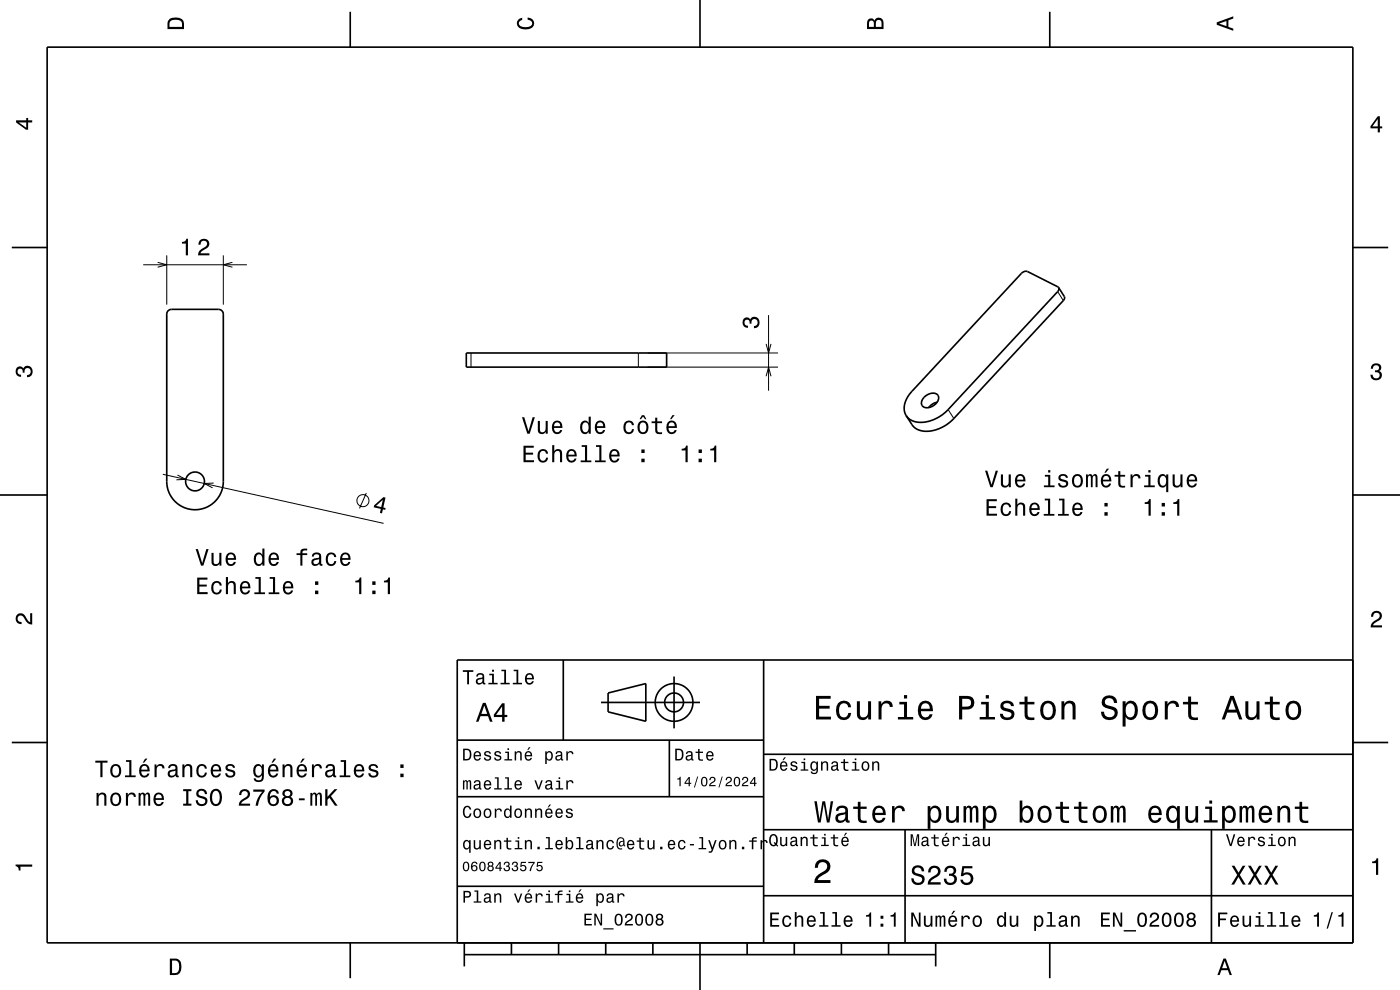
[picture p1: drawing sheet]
<svg xmlns="http://www.w3.org/2000/svg" width="297mm" height="210mm" viewBox="0 0 297 210" stroke-linecap="round" stroke-linejoin="round" font-family="sans-serif">
<g fill="none" stroke="#000" stroke-width=".21">
<path d="M30.4 56.2h22M33.4 55.6l2 .6-2 .5M35.4 54.2v10.4M47.4 54.2v10.4M49.3 55.6l-1.9 .6 1.9 .5M99.9 74.9v3M135.4 74.9v3M137.4 77.9h27.6M137.4 74.9h27.6M162.5 72.9l.5 2 .6-2M162.5 79.8l.5-1.9 .6 1.9M163 66.8v16.1"/>
<path d="M224.4 61.9l1.2 1.9M201.1 86.9l1.2 1.9M34.5 100.6l46.9 10.4M37.6 100.8l1.8 .9-2 .1M45.3 102.5l-2 .1 1.8 .9M77.7 104.6l-1.4 3.2"/>
<circle cx="77" cy="106.2" r="1.28"/>
</g>
<g fill="none" stroke="#000" stroke-width=".35">
<path d="M10 10h277v190h-277zM74.3 2.5v7.5M148.5 0v10M222.7 2.5v7.5M2.5 52.5h7.5M287 52.5h7.5M35.7 65.9l.7-.3h10l.5 .2 .4 .6 .1 35.7a6 6 0 0 1-6 6 6 6 0 0 1-6-6v-35.5zM98.9 74.9h42.5v3h-42.5zM224.6 61v.5l-.2 .4-23.3 25a7.3 7.3 0 0 1-7.7 2.3l-1.2-1M224.6 61l1.2 2-.2 .8-23.3 25a7.3 7.3 0 0 1-7.7 2.3l-.9-.8-1.5-2.1M224.6 61l-6.6-3.4h-.6l-.5 .2-23.4 25.2a4.4 4.4 0 0 0-1.3 5.2M196.1 84.2a1.87 1.87 0 0 1 3-.2 2.29 2.29 0 0 1-3.4 2.1 1.43 1.43 0 0 1 .4-1.9z"/>
<path d="M198.8 85.3l-.9 .4-.9 .8M0 105h10M287 105h10M119.5 140v17M162 140v60M287 140h-190v60M2.5 157.5h7.5M97 157h65M127.5 149h21M129 147l8-2v8l-8-2zM142 157v12M143 143.5v11"/>
<path d="M287 157.5h7.5M97 169h65M162 176h125M162 160h125M192 176v24M257 176v24M97 188h65M162 190h125M74.3 200v7.5M98.5 202.5h100M98.5 200v5M108.5 200v2.5"/>
<path d="M118.5 200v2.5M128.5 200v2.5M138.5 200v2.5M148.5 200v10M158.5 200v2.5M168.5 200v2.5M178.5 200v2.5M188.5 200v2.5M198.5 200v5M222.7 200v7.5"/>
<circle cx="41.4" cy="102.1" r="2"/>
<circle cx="143" cy="149" r="2"/>
<circle cx="143" cy="149" r="4"/>
</g>
<g fill="#000">
<path d="M36 4a2.18 2.18 0 0 0-.5 2.2h3.5v-1.2a1.43 1.43 0 0 0-1.7-1.3zM36.3 4.4a2.15 2.15 0 0 1 2.2 .3l.1 1h-2.6v-1z" fill-rule="evenodd"/>
<path d="M109.9 4.2l.9-.4v.4a.7 .7 0 0 0-.7 .5 .7 .7 0 0 0 .3 .8 1.7 1.7 0 0 0 2.5-.5 .9 .9 0 0 0-1-.8v-.5a1.24 1.24 0 0 1 1.4 1.1 1.24 1.24 0 0 1-1 1.4 2.22 2.22 0 0 1-2.5-.7l-.2-.5z" fill-rule="evenodd"/>
<path d="M184.2 4.2l-.3 .7v1.3h3.5v-1.3a.98 .98 0 0 0-.7-1.1 .98 .98 0 0 0-1.2 .6 .84 .84 0 0 0-1.3-.2zM184.5 4.5a.54 .54 0 0 1 .6-.1 .54 .54 0 0 1 .3 .6v.7h-1zM185.9 4.4a.62 .62 0 0 1 .8-.1 .62 .62 0 0 1 .3 .6v.8h-1.2z" fill-rule="evenodd"/>
<path d="M258.1 4.7v.6l3.5 1.2v-.4l-1-.4v-1.4l1-.4v-.4zM258.6 5l1.6-.5v1z" fill-rule="evenodd"/>
<path d="M3.4 25.5v.5l2.1 1.5h.5v-1.5h.8v-.5h-.8v-.5h-.4v.5zM4 26h1.6v1.1z" fill-rule="evenodd"/>
<path d="M292.3 24.7l-1.6 2.1v.4h1.6v.9h.4v-.9h.5v-.4h-.5v-2.1zM292.3 25.2v1.6h-1.1z" fill-rule="evenodd"/>
<path d="M38.6 51.3v.4h.8v2.5h.5v-3.6h-.4a.77 .77 0 0 1-.9 .7zM42.4 51l-.3 .9h.5a.7 .7 0 0 1 .5-.8 .7 .7 0 0 1 .8 .5 .7 .7 0 0 1-.5 .8 1.8 1.8 0 0 0-1.4 1.8h2.4v-.5h-1.9a2.19 2.19 0 0 1 1.5-1.1 1.14 1.14 0 0 0 .1-1.7 1.14 1.14 0 0 0-1.7 .1z" fill-rule="evenodd"/>
<path d="M157.8 67.6a.86 .86 0 0 1 1.4 .2 1.06 1.06 0 0 1 1.3-.6 1.06 1.06 0 0 1 .6 1.2 1.1 1.1 0 0 1-1.2 1.2v-.4a.71 .71 0 0 0 .8-1 .71 .71 0 0 0-1.2-.1l-.1 .6h-.4a.61 .61 0 0 0-.3-.8 .61 .61 0 0 0-.8 .2 .61 .61 0 0 0 .2 .8l.6 .2v.5a1.15 1.15 0 0 1-1.1-.7 1.15 1.15 0 0 1 .2-1.3z" fill-rule="evenodd"/>
<path d="M291.1 77.4a1.08 1.08 0 0 1 1.4-.2 1.08 1.08 0 0 1 .4 1.2l-.3 .3a1.06 1.06 0 0 1 .5 1.3 1.06 1.06 0 0 1-1.2 .7 1.1 1.1 0 0 1-1.2-1.2h.5a.71 .71 0 0 0 1 .8 .71 .71 0 0 0 .1-1.3h-.6v-.4a.61 .61 0 0 0 .8-.3 .61 .61 0 0 0-.2-.8 .61 .61 0 0 0-.9 .2l-.1 .5h-.5z" fill-rule="evenodd"/>
<path d="M3.6 78a.86 .86 0 0 1 1.4 .2 1.06 1.06 0 0 1 1.2-.6 1.06 1.06 0 0 1 .7 1.2 1.1 1.1 0 0 1-1.2 1.2v-.4a.71 .71 0 0 0 .8-1 .71 .71 0 0 0-1.3-.1v.6h-.4a.61 .61 0 0 0-.3-.8 .61 .61 0 0 0-.8 .2 .61 .61 0 0 0 .2 .8l.6 .2v.4a1.15 1.15 0 0 1-1.2-.6 1.15 1.15 0 0 1 .3-1.3z" fill-rule="evenodd"/>
<path d="M111.1 94.5v3.5h2.2v-.4h-1.8v-1.2h1.6v-.4h-1.6v-1h1.7v-.5zM114.3 95.6a1.52 1.52 0 0 0 .9 2.5 1.05 1.05 0 0 0 1.1-1h-.4a.67 .67 0 0 1-.7 .7 .67 .67 0 0 1-.7-.6 1.11 1.11 0 0 1 .7-1.6 .59 .59 0 0 1 .6 .6h.5a1.09 1.09 0 0 0-.8-.9 1.09 1.09 0 0 0-1.2 .3zM117.1 94.4v3.6h.5v-1.5a.63 .63 0 0 1 .4-.8 .63 .63 0 0 1 .8 .4v1.9h.4v-1.7a.88 .88 0 0 0-.5-1 .88 .88 0 0 0-1.1 .4v-1.3zM120.4 95.6a1.54 1.54 0 0 0 .8 2.5 1.06 1.06 0 0 0 1.1-.8h-.4l-.3 .3-.3 .1a.76 .76 0 0 1-.7-.9h1.7a1.17 1.17 0 0 0-.4-1.3 1.17 1.17 0 0 0-1.5 .1zM120.8 95.8a.66 .66 0 0 1 .8-.1 .66 .66 0 0 1 .3 .7h-1.3zM123.4 94.4v.4h.7v2.9h-.9v.3h2.3v-.3h-1v-3.3zM126.4 94.4v.4h.7v2.9h-.9v.3h2.3v-.3h-.9v-3.3zM129.5 95.6a1.54 1.54 0 0 0 .8 2.5 1.06 1.06 0 0 0 1.1-.8h-.4l-.3 .3-.3 .1a.76 .76 0 0 1-.7-.9h1.8a1.17 1.17 0 0 0-.5-1.3 1.17 1.17 0 0 0-1.5 .1zM129.9 95.8a.66 .66 0 0 1 .8-.1 .66 .66 0 0 1 .3 .7h-1.3zM136.1 97.3v.7h.7v-.7zM136.1 95.3v.8h.7v-.8z" fill-rule="evenodd"/>
<path d="M110.7 88.5l1.2 3.5h.5l1.1-3.5h-.5l-.9 3-.9-3zM114.1 89.3v1.8a.89 .89 0 0 0 .6 1 .89 .89 0 0 0 1.1-.5v.4h.4v-2.7h-.4v1.6a.65 .65 0 0 1-.4 .7 .65 .65 0 0 1-.8-.3l-.1-2zM117.4 89.6a1.54 1.54 0 0 0 .8 2.5 1.06 1.06 0 0 0 1.1-.9h-.5l-.2 .4-.4 .1a.75 .75 0 0 1-.7-.9h1.8a1.16 1.16 0 0 0-.5-1.4 1.16 1.16 0 0 0-1.4 .2zM117.7 89.8a.66 .66 0 0 1 .8-.1 .66 .66 0 0 1 .4 .7h-1.4zM123.3 89.6a1.57 1.57 0 0 0 .8 2.5l.5-.1 .3-.4v.4h.4v-3.6h-.4v1.3a.89 .89 0 0 0-1.6-.1zM123.7 89.9a.62 .62 0 0 1 .7-.3 .62 .62 0 0 1 .4 .6 1.11 1.11 0 0 1-.6 1.5 1.18 1.18 0 0 1-.5-1.8zM126.5 89.6a1.54 1.54 0 0 0 .8 2.5 1.06 1.06 0 0 0 1.1-.9h-.5l-.2 .4-.4 .1a.75 .75 0 0 1-.7-.9h1.8a1.17 1.17 0 0 0-.5-1.4 1.17 1.17 0 0 0-1.4 .2zM126.8 89.8a.66 .66 0 0 1 .8-.1 .66 .66 0 0 1 .4 .7h-1.4zM132.6 89.6a1.53 1.53 0 0 0 .8 2.5 1.06 1.06 0 0 0 1.1-1.1h-.4a.67 .67 0 0 1-.7 .7 .67 .67 0 0 1-.7-.6 1.12 1.12 0 0 1 .7-1.5 .6 .6 0 0 1 .7 .6h.4a1.09 1.09 0 0 0-.8-1 1.09 1.09 0 0 0-1.1 .4zM136.2 88.1l-.5 .8h.3l.4-.5 .4 .5h.3l-.4-.8zM135.5 89.6a1.53 1.53 0 0 0 .9 2.5 1.48 1.48 0 0 0 1.2-1.5 1.48 1.48 0 0 0-1.2-1.4l-.5 .1zM135.9 89.9a.67 .67 0 0 1 .7-.3 .67 .67 0 0 1 .5 .6 1.11 1.11 0 0 1-.7 1.5 1.17 1.17 0 0 1-.5-1.8zM139 88.6v.8h-.8v.4h.8v1.8a1.05 1.05 0 0 0 1.5 .5v-.4a.68 .68 0 0 1-1-.4l-.1-1.5h1.1v-.4h-1.1v-.8zM142.6 88.1l-.5 .8h.3l.7-.8zM141.7 89.6a1.54 1.54 0 0 0 .8 2.5 1.06 1.06 0 0 0 1.1-.9h-.5l-.2 .4-.4 .1a.75 .75 0 0 1-.7-.9h1.8a1.17 1.17 0 0 0-.5-1.4 1.17 1.17 0 0 0-1.4 .2zM142 89.8a.66 .66 0 0 1 .8-.1 .66 .66 0 0 1 .3 .7h-1.3z" fill-rule="evenodd"/>
<path d="M144.6 95.2v.4h.8v2.4h.5v-3.5h-.4a.77 .77 0 0 1-.9 .7zM148.2 97.3v.7h.7v-.7zM148.2 95.3v.8h.7v-.8zM150.7 95.2v.4h.8v2.4h.5v-3.5h-.4a.78 .78 0 0 1-.9 .7z" fill-rule="evenodd"/>
<path d="M209 99.8l1.1 3.5h.5l1.1-3.5h-.5l-.8 3-1-3zM212.3 100.6v1.8a.89 .89 0 0 0 .6 1 .89 .89 0 0 0 1.1-.5v.4h.4v-2.7h-.4v1.6a.65 .65 0 0 1-.4 .8 .65 .65 0 0 1-.8-.3v-2.1zM215.6 100.9a1.54 1.54 0 0 0 .8 2.5 1.06 1.06 0 0 0 1.1-.8h-.4l-.3 .3-.3 .1a.75 .75 0 0 1-.7-.9h1.7a1.17 1.17 0 0 0-.4-1.3 1.17 1.17 0 0 0-1.5 .1zM216 101.1a.66 .66 0 0 1 .8-.1 .66 .66 0 0 1 .3 .7h-1.3zM221.7 100.7v.4h.7v1.9h-.9v.3h2.2v-.3h-.9v-2.3zM222.4 99.7v.5h.4v-.5zM224.8 100.8a.75 .75 0 0 0-.2 .8 .75 .75 0 0 0 .7 .5l.9 .4a.63 .63 0 0 1-.7 .6 .63 .63 0 0 1-.6-.6h-.4a1.07 1.07 0 0 0 1.2 .9 1.07 1.07 0 0 0 .9-1.2l-.4-.3-1.1-.3a.54 .54 0 0 1 .4-.7 .54 .54 0 0 1 .6 .5h.4a1.03 1.03 0 0 0-.7-.9 1.03 1.03 0 0 0-1 .3zM227.7 100.9a1.53 1.53 0 0 0 .9 2.5 1.48 1.48 0 0 0 1.1-1.4 1.48 1.48 0 0 0-1.1-1.5l-.5 .1zM228 101.2a.67 .67 0 0 1 .7-.2 .67 .67 0 0 1 .5 .5 1.11 1.11 0 0 1-.6 1.5 1.17 1.17 0 0 1-.6-1.8zM230.4 100.6v2.7h.4v-1.8l.2-.5 .3-.1 .1 .3v2.1h.4v-2l.4-.4 .2 .1v.4v1.9h.4v-1.8a.69 .69 0 0 0-.5-1l-.5 .4-.2-.3-.3-.1-.5 .4v-.3zM234.8 99.4l-.5 .9h.3l.7-.9zM233.8 100.9a1.54 1.54 0 0 0 .8 2.5 1.06 1.06 0 0 0 1.1-.8h-.4l-.2 .3-.4 .1a.76 .76 0 0 1-.7-.9h1.8a1.17 1.17 0 0 0-.5-1.3 1.17 1.17 0 0 0-1.5 .1zM234.2 101.1a.66 .66 0 0 1 .8-.1 .66 .66 0 0 1 .3 .7h-1.3zM237.2 99.9v.8h-.7v.4h.7l.1 1.8a1.05 1.05 0 0 0 1.4 .5v-.4a.68 .68 0 0 1-1-.3v-1.6h1v-.4h-1v-.8zM239.8 100.6v2.7h.5v-1.5a.67 .67 0 0 1 .3-.8 .67 .67 0 0 1 .9 .2v.3h.5a.89 .89 0 0 0-.7-.9 .89 .89 0 0 0-1.1 .5v-.5zM242.9 100.7v.4h.7v1.9h-.9v.3h2.3v-.3h-.9v-2.3zM243.6 99.7v.5h.5v-.5zM245.9 100.9a1.57 1.57 0 0 0 .7 2.5l.5-.1 .3-.4v1.5h.4v-3.8h-.4v.5l-.2-.3a.87 .87 0 0 0-1.3 .1zM246.2 101.2a.62 .62 0 0 1 .7-.2 .62 .62 0 0 1 .5 .5 1.11 1.11 0 0 1-.7 1.5 1.19 1.19 0 0 1-.5-1.8zM248.8 100.6v1.8a.89 .89 0 0 0 .6 1 .89 .89 0 0 0 1-.5v.4h.5v-2.7h-.5v1.6a.64 .64 0 0 1-.4 .8 .64 .64 0 0 1-.8-.3v-2.1zM252 100.9a1.54 1.54 0 0 0 .8 2.5 1.05 1.05 0 0 0 1.1-.8h-.4l-.2 .3-.4 .1a.75 .75 0 0 1-.7-.9h1.8a1.16 1.16 0 0 0-.5-1.3 1.16 1.16 0 0 0-1.5 .1zM252.4 101.1a.66 .66 0 0 1 .8-.1 .66 .66 0 0 1 .3 .7h-1.3z" fill-rule="evenodd"/>
<path d="M41.5 116.5l1.1 3.5h.5l1.1-3.5h-.4l-.9 3-.9-3zM44.9 117.3v1.8a.89 .89 0 0 0 .6 .9 .89 .89 0 0 0 1-.4v.4h.5v-2.7h-.5v1.5a.65 .65 0 0 1-.4 .8 .65 .65 0 0 1-.8-.3v-2zM48.2 117.6a1.54 1.54 0 0 0 .7 2.5 1.07 1.07 0 0 0 1.1-.9h-.4l-.2 .4-.4 .1a.76 .76 0 0 1-.7-.9h1.8a1.16 1.16 0 0 0-.5-1.4 1.16 1.16 0 0 0-1.4 .2zM48.5 117.8a.66 .66 0 0 1 .8-.2 .66 .66 0 0 1 .3 .8h-1.3zM54.1 117.6a1.57 1.57 0 0 0 .8 2.5l.4-.1 .4-.4v.4h.4v-3.6h-.4v1.3a.89 .89 0 0 0-1.6-.1zM54.5 117.8a.62 .62 0 0 1 .6-.2 .62 .62 0 0 1 .5 .6 1.12 1.12 0 0 1-.6 1.5 1.19 1.19 0 0 1-.5-1.9zM57.3 117.6a1.55 1.55 0 0 0 .8 2.5 1.07 1.07 0 0 0 1-.9h-.4l-.2 .4-.4 .1a.76 .76 0 0 1-.7-.9h1.8a1.17 1.17 0 0 0-.5-1.4 1.17 1.17 0 0 0-1.4 .2zM57.6 117.8a.66 .66 0 0 1 .8-.2 .66 .66 0 0 1 .3 .8h-1.3zM62.9 117.4v.3h.8v2.3h.5v-2.3h1v-.3h-1a.5 .5 0 0 1 .6-.7l.4 .1v-.4a1.04 1.04 0 0 0-1.5 .7v.3zM66.4 117.4l-.2 .7h.4a.55 .55 0 0 1 .6-.6 .55 .55 0 0 1 .4 .8l-.2 .1a1 1 0 0 0-1 .2 1 1 0 0 0-.3 1 .93 .93 0 0 0 1.6 0l.1 .3 .6 .1v-.4h-.2l-.1-1.6a1.02 1.02 0 0 0-.6-.8 1.02 1.02 0 0 0-1.1 .2zM66.6 118.9l1.1-.3a.77 .77 0 0 1-.2 .9 .77 .77 0 0 1-.9 .1zM69.4 117.6a1.53 1.53 0 0 0 .8 2.5 1.07 1.07 0 0 0 1.1-1.1h-.4a.67 .67 0 0 1-.6 .7 .67 .67 0 0 1-.7-.6 1.11 1.11 0 0 1 .7-1.5 .59 .59 0 0 1 .6 .6h.4a1.09 1.09 0 0 0-.7-1 1.09 1.09 0 0 0-1.2 .4zM72.4 117.6a1.55 1.55 0 0 0 .8 2.5 1.07 1.07 0 0 0 1.1-.9h-.4l-.2 .4-.4 .1a.76 .76 0 0 1-.7-.9h1.8a1.17 1.17 0 0 0-.5-1.4 1.17 1.17 0 0 0-1.5 .2zM72.8 117.8a.66 .66 0 0 1 .8-.2 .66 .66 0 0 1 .3 .8h-1.3z" fill-rule="evenodd"/>
<path d="M79.4 107.2l-.1 .4 1.5 .4-.2 .8 .4 .1 .2-.9 .5 .2 .1-.4-.5-.1 .5-2.1-.5-.1zM79.8 107.3l1.4-1.3-.3 1.6z" fill-rule="evenodd"/>
<path d="M209.3 105.9v3.5h2.2v-.4h-1.7v-1.2h1.5v-.4h-1.5v-1.1h1.7v-.4zM212.6 107a1.53 1.53 0 0 0 .8 2.5 1.06 1.06 0 0 0 1.1-1.1h-.4a.67 .67 0 0 1-.6 .7 .67 .67 0 0 1-.7-.6 1.12 1.12 0 0 1 .6-1.5 .6 .6 0 0 1 .7 .6h.4a1.09 1.09 0 0 0-.8-1 1.09 1.09 0 0 0-1.1 .4zM215.4 105.8v3.6h.4v-1.6a.63 .63 0 0 1 .5-.8 .63 .63 0 0 1 .7 .7v1.7h.5v-1.8a.88 .88 0 0 0-.6-1 .88 .88 0 0 0-1.1 .5v-1.3zM218.6 107a1.54 1.54 0 0 0 .8 2.5 1.06 1.06 0 0 0 1.1-.9h-.4l-.2 .4-.4 .1a.76 .76 0 0 1-.7-.9h1.8a1.17 1.17 0 0 0-.5-1.4 1.17 1.17 0 0 0-1.5 .2zM219 107.2a.66 .66 0 0 1 .8-.1 .66 .66 0 0 1 .3 .7h-1.3zM221.6 105.8v.3h.7v2.9h-.9v.4h2.3v-.4h-.9v-3.2zM224.7 105.8v.3h.7v2.9h-.9v.4h2.2v-.4h-.9v-3.2zM227.8 107a1.54 1.54 0 0 0 .8 2.5 1.06 1.06 0 0 0 1-.9h-.4l-.2 .4-.4 .1a.75 .75 0 0 1-.7-.9h1.8a1.16 1.16 0 0 0-.5-1.4 1.16 1.16 0 0 0-1.4 .2zM228.1 107.2a.66 .66 0 0 1 .8-.1 .66 .66 0 0 1 .3 .7h-1.3zM234.3 108.6v.8h.7v-.8zM234.3 106.7v.7h.7v-.7z" fill-rule="evenodd"/>
<path d="M242.8 106.5v.4h.9v2.5h.4v-3.5h-.3a.77 .77 0 0 1-1 .6zM246.4 108.6v.8h.7v-.8zM246.4 106.7v.7h.7v-.7zM248.9 106.5v.4h.8v2.5h.5v-3.5h-.4a.77 .77 0 0 1-.9 .6z" fill-rule="evenodd"/>
<path d="M3.6 130.4a1.22 1.22 0 0 1 2 .7l.4 .6 .4 .3v-1.9h.4v2.4a1.8 1.8 0 0 1-1.7-1.4 .71 .71 0 0 0-.9-.5 .71 .71 0 0 0-.5 .8 .71 .71 0 0 0 .9 .5v.5a1.18 1.18 0 0 1-1.2-.7 1.18 1.18 0 0 1 .2-1.3z" fill-rule="evenodd"/>
<path d="M41.8 122.5v3.5h2.3v-.4h-1.8v-1.2h1.6v-.4h-1.6v-1h1.7v-.5zM45.1 123.6a1.53 1.53 0 0 0 .8 2.5 1.06 1.06 0 0 0 1.2-1h-.5a.67 .67 0 0 1-.6 .6 .67 .67 0 0 1-.7-.6 1.11 1.11 0 0 1 .7-1.5 .6 .6 0 0 1 .6 .6h.4a1.09 1.09 0 0 0-.7-.9 1.09 1.09 0 0 0-1.2 .3zM47.9 122.4v3.6h.5v-1.5a.63 .63 0 0 1 .5-.9 .63 .63 0 0 1 .7 .7v1.7h.4v-1.8a.88 .88 0 0 0-.6-.9 .88 .88 0 0 0-1 .4v-1.3zM51.2 123.6a1.54 1.54 0 0 0 .8 2.5 1.06 1.06 0 0 0 1.1-.8h-.5l-.2 .3-.4 .1a.76 .76 0 0 1-.7-.9h1.8a1.17 1.17 0 0 0-.5-1.4 1.17 1.17 0 0 0-1.4 .2zM51.5 123.8a.66 .66 0 0 1 .8-.1 .66 .66 0 0 1 .4 .7h-1.4zM54.2 122.4v.4h.7v2.9h-.9v.3h2.2v-.3h-.9v-3.3zM57.2 122.4v.4h.7v2.9h-.9v.3h2.3v-.3h-.9v-3.3zM60.3 123.6a1.54 1.54 0 0 0 .8 2.5 1.06 1.06 0 0 0 1.1-.8h-.5l-.2 .3-.3 .1a.76 .76 0 0 1-.7-.9h1.7a1.16 1.16 0 0 0-.5-1.4 1.16 1.16 0 0 0-1.4 .2zM60.6 123.8a.66 .66 0 0 1 .8-.1 .66 .66 0 0 1 .4 .7h-1.3zM66.8 125.3v.7h.7v-.7zM66.8 123.3v.8h.7v-.8z" fill-rule="evenodd"/>
<path d="M75.4 123.2v.3h.8v2.5h.5v-3.5h-.4a.77 .77 0 0 1-.9 .7zM79 125.3v.7h.7v-.7zM79 123.3v.8h.7v-.8zM81.5 123.2v.3h.8v2.5h.4v-3.5h-.3a.77 .77 0 0 1-.9 .7z" fill-rule="evenodd"/>
<path d="M291.2 129.9a1.18 1.18 0 0 1 1.9 .3 1.18 1.18 0 0 1-1 1.7l-.5 .3-.3 .5h1.9v.4h-2.4a1.8 1.8 0 0 1 1.4-1.8 .71 .71 0 0 0 .5-.8 .71 .71 0 0 0-.9-.5 .71 .71 0 0 0-.5 .8h-.4z" fill-rule="evenodd"/>
<path d="M98.2 158.8v2.5h.9a1.37 1.37 0 0 0 .7-2.2 1.56 1.56 0 0 0-1.6-.3zM98.6 159.1a.98 .98 0 0 1 1.1 .7 .98 .98 0 0 1-.6 1.2h-.5zM100.7 159.6a1.04 1.04 0 0 0-.2 1.2 1.04 1.04 0 0 0 1 .5l.5-.5h-.3l-.4 .3a.54 .54 0 0 1-.5-.7h1.3a.83 .83 0 0 0-.4-.9 .83 .83 0 0 0-1 .1zM100.9 159.7l.2-.1a.47 .47 0 0 1 .5 .1 .47 .47 0 0 1 .1 .5h-.9zM102.9 159.5l-.2 .1a.69 .69 0 0 0 .9 .9l.2 .1a.43 .43 0 0 1-.4 .5 .43 .43 0 0 1-.4-.4h-.3a.74 .74 0 0 0 .9 .7 .74 .74 0 0 0 .5-1l-1-.4a.38 .38 0 0 1 .3-.5 .38 .38 0 0 1 .4 .4h.3a.78 .78 0 0 0-1.2-.4zM105.1 159.5l-.2 .1a.69 .69 0 0 0 .9 .9l.2 .1a.43 .43 0 0 1-.4 .5 .43 .43 0 0 1-.5-.4h-.3a.74 .74 0 0 0 .9 .7 .74 .74 0 0 0 .5-1l-.9-.4a.38 .38 0 0 1 .3-.5 .38 .38 0 0 1 .4 .4h.3a.77 .77 0 0 0-1.2-.4zM107.2 159.4v.3h.5v1.3h-.7v.3h1.6v-.3h-.6v-1.6zM107.7 158.7v.4h.3v-.4zM109.2 159.4v1.9h.3v-1.1a.45 .45 0 0 1 .4-.6 .45 .45 0 0 1 .5 .5v1.2h.3v-1.3a.63 .63 0 0 0-.5-.7 .63 .63 0 0 0-.7 .4v-.3zM112.2 158.5l-.4 .6h.3l.5-.6zM111.5 159.6a1.04 1.04 0 0 0-.2 1.2 1.04 1.04 0 0 0 1.1 .5l.5-.5h-.3l-.5 .3a.54 .54 0 0 1-.5-.7h1.3a.83 .83 0 0 0-.4-.9 .83 .83 0 0 0-1 .1zM111.8 159.7l.1-.1a.48 .48 0 0 1 .5 .1 .48 .48 0 0 1 .2 .5h-1zM115.7 159.4v2.7h.3v-1.1a.66 .66 0 0 0 .7 .4 .66 .66 0 0 0 .5-.6 .91 .91 0 0 0 0-1.1 .91 .91 0 0 0-1-.3l-.2 .3v-.3zM116.1 159.8a.45 .45 0 0 1 .5-.2 .45 .45 0 0 1 .3 .4 .65 .65 0 0 1 .1 .8 .65 .65 0 0 1-.7 .2 .98 .98 0 0 1-.2-1.2zM118.1 159.5l-.2 .4h.3a.39 .39 0 0 1 .4-.3 .39 .39 0 0 1 .3 .5h-.1a.65 .65 0 0 0-1 .4 .65 .65 0 0 0 .6 .9l.6-.3 .1 .2h.4v-.2l-.2-.1v-1.1a.72 .72 0 0 0-.5-.6 .72 .72 0 0 0-.7 .2zM118.2 160.6l.8-.3a.55 .55 0 0 1-.2 .7 .55 .55 0 0 1-.6 0zM120.1 159.4v1.9h.4v-1.1a.47 .47 0 0 1 .2-.6 .47 .47 0 0 1 .6 .2v.2h.4a.64 .64 0 0 0-.5-.7 .64 .64 0 0 0-.8 .4v-.3z" fill-rule="evenodd"/>
<path d="M98.2 142.2v.3h.9v2.7h.4v-2.7h.9v-.3zM101.3 143l-.3 .5h.4a.47 .47 0 0 1 .5-.4 .47 .47 0 0 1 .4 .6l-.2 .1a.84 .84 0 0 0-1 .2 .84 .84 0 0 0 0 1.1 .9 .9 0 0 0 1.3-.2l.1 .2 .5 .1v-.3l-.3-.1v-1.3a.87 .87 0 0 0-1.4-.5zM101.4 144.3l.9-.3a.66 .66 0 0 1-.1 .7 .66 .66 0 0 1-.8 .1zM103.8 142.9v.3h.6v1.6h-.8v.4h2v-.4h-.8v-1.9zM104.4 142.1v.4h.4v-.4zM106.4 142.1v.3h.6v2.4h-.8v.4h1.9v-.4h-.7v-2.7zM109 142.1v.3h.6v2.4h-.8v.4h1.9v-.4h-.7v-2.7zM111.6 143.1a1.32 1.32 0 0 0 .7 2.1 .9 .9 0 0 0 .9-.7h-.3l-.2 .3-.4 .1a.65 .65 0 0 1-.6-.8h1.6a1 1 0 0 0-.4-1.2 1 1 0 0 0-1.3 .2zM111.9 143.3a.57 .57 0 0 1 .7-.1 .57 .57 0 0 1 .3 .6h-1.2z" fill-rule="evenodd"/>
<path d="M102.4 149.1l-1.4 4h.5l.4-1.2h1.6l.4 1.2h.6l-1.5-4zM102.7 149.7l.7 1.7h-1.3zM106.5 149.2l-1.7 2.4v.5h1.7v1h.5v-1h.6v-.5h-.6v-2.4zM106.5 149.9v1.7h-1.3z" fill-rule="evenodd"/>
<path d="M143.2 158.8v2.5h.9a1.37 1.37 0 0 0 .7-2.2 1.56 1.56 0 0 0-1.6-.3zM143.6 159.1a.98 .98 0 0 1 1.1 .7 .98 .98 0 0 1-.6 1.2h-.5zM145.7 159.5l-.2 .4h.3a.39 .39 0 0 1 .5-.3 .39 .39 0 0 1 .3 .5h-.2a.65 .65 0 0 0-.9 .4 .65 .65 0 0 0 .5 .9l.7-.3v.2h.4v-.2l-.1-.1-.1-1.1a.73 .73 0 0 0-.4-.6 .73 .73 0 0 0-.8 .2zM145.8 160.6l.8-.3a.55 .55 0 0 1-.1 .7 .55 .55 0 0 1-.7 0zM148.1 158.9v.5h-.5v.3h.5v1.3a.75 .75 0 0 0 1 .4v-.3a.48 .48 0 0 1-.7-.3v-1.1h.7v-.3h-.7v-.5zM150 159.6a1.04 1.04 0 0 0-.2 1.2 1.04 1.04 0 0 0 1.1 .5l.5-.5h-.4l-.4 .3a.54 .54 0 0 1-.5-.7h1.3a.83 .83 0 0 0-.4-.9 .83 .83 0 0 0-1 .1zM150.3 159.7l.1-.1a.48 .48 0 0 1 .5 .1 .48 .48 0 0 1 .2 .5h-1z" fill-rule="evenodd"/>
<path d="M173.1 147.6v5h3.2v-.6h-2.5v-1.7h2.2v-.6h-2.2v-1.5h2.4v-.6zM177.8 149.2a2.59 2.59 0 0 0 .5 3.4 1.58 1.58 0 0 0 2.3-1.4h-.6a.95 .95 0 0 1-.9 1 .95 .95 0 0 1-1-.9 1.59 1.59 0 0 1 .9-2.1 .85 .85 0 0 1 .9 .8h.7a1.56 1.56 0 0 0-1.1-1.3 1.56 1.56 0 0 0-1.7 .5zM181.8 148.8v2.5a1.27 1.27 0 0 0 .9 1.4 1.27 1.27 0 0 0 1.5-.7v.6h.6v-3.8h-.6v2.2a.92 .92 0 0 1-.6 1.1 .92 .92 0 0 1-1.2-.4v-2.9zM186.4 148.8v3.8h.6v-2.2a.95 .95 0 0 1 .5-1.1 .95 .95 0 0 1 1.2 .3l.1 .4h.6a1.28 1.28 0 0 0-1-1.4 1.28 1.28 0 0 0-1.4 .8v-.6zM190.8 148.9v.5h1v2.7h-1.3v.5h3.2v-.5h-1.3v-3.2zM191.8 147.4v.8h.6v-.8zM195.1 149.2a2.62 2.62 0 0 0 .5 3.4 1.57 1.57 0 0 0 2.2-1.1h-.6l-.3 .5-.5 .2a1.08 1.08 0 0 1-1-1.3h2.5a1.66 1.66 0 0 0-.7-2 1.66 1.66 0 0 0-2.1 .3zM195.6 149.5a.94 .94 0 0 1 1.2-.2 .94 .94 0 0 1 .5 1h-1.9zM203.5 147.6v5h.6v-2.1h.8a1.47 1.47 0 0 0 1.8-1.2 1.47 1.47 0 0 0-1.5-1.7zM204.1 148.2a1.6 1.6 0 0 1 1.8 .5 .86 .86 0 0 1 0 .9 .86 .86 0 0 1-.9 .3h-.9zM208.1 148.9v.5h1v2.7h-1.3v.5h3.3v-.5h-1.3v-3.2zM209.1 147.4v.8h.7v-.8zM212.6 148.9a1.08 1.08 0 0 0-.3 1.2 1.08 1.08 0 0 0 1 .7l1.1 .4a.57 .57 0 0 1 .2 .6 .57 .57 0 0 1-.5 .4 .96 .96 0 0 1-1.4-.8h-.6a1.6 1.6 0 0 0 1.3 1.4 1.6 1.6 0 0 0 1.7-.8 1.13 1.13 0 0 0-1-1.6l-1.1-.3-.2-.4a.87 .87 0 0 1 .9-.5 .87 .87 0 0 1 .8 .6h.6a1.41 1.41 0 0 0-2.1-1.1zM217.4 147.8v1.1h-1.1v.5h1.1v2.6l.2 .4 .4 .3h1.4v-.5a.97 .97 0 0 1-1.4-.5v-2.3h1.4v-.5h-1.4v-1.1zM221.1 149.2a2.56 2.56 0 0 0 .5 3.4 1.72 1.72 0 0 0 1.8-.2 1.72 1.72 0 0 0 .6-1.7 1.7 1.7 0 0 0-.9-1.9 1.7 1.7 0 0 0-2 .4zM221.6 149.6a.96 .96 0 0 1 1-.4 .96 .96 0 0 1 .7 .8 1.59 1.59 0 0 1-1 2.2 1.19 1.19 0 0 1-1-1.5zM225.2 148.8v3.8h.6v-2.2a.97 .97 0 0 1 .5-1.1 .97 .97 0 0 1 1.1 .2l.1 .7v2.4h.7v-2.5a1.27 1.27 0 0 0-.9-1.4 1.27 1.27 0 0 0-1.5 .6v-.5zM234.1 147.9a1.38 1.38 0 0 0-.3 1.5 1.38 1.38 0 0 0 1.3 .9 1.25 1.25 0 0 1 1.4 .9 1.15 1.15 0 0 1-1.3 .9 1.15 1.15 0 0 1-1-1.1h-.7a1.8 1.8 0 0 0 1.7 1.8 1.8 1.8 0 0 0 1.9-1.6 1.46 1.46 0 0 0-1.5-1.4l-.6-.2a.83 .83 0 0 1-.5-1.1 .83 .83 0 0 1 1.2-.3l.5 .5 .1 .4h.7a1.67 1.67 0 0 0-1-1.6 1.67 1.67 0 0 0-1.9 .4zM238.2 148.8v5.3h.6v-2.1a1.32 1.32 0 0 0 1.4 .7 1.32 1.32 0 0 0 1.1-1.1 2.43 2.43 0 0 0-.8-2.8 1.21 1.21 0 0 0-1.7 .5v-.5zM239.1 149.6a.9 .9 0 0 1 .9-.4 .9 .9 0 0 1 .7 .8 1.61 1.61 0 0 1-.9 2.2 1.18 1.18 0 0 1-1-1.5zM242.8 149.2a2.56 2.56 0 0 0 .5 3.4 1.72 1.72 0 0 0 1.8-.2 1.72 1.72 0 0 0 .6-1.7 1.7 1.7 0 0 0-.9-1.9 1.7 1.7 0 0 0-2 .4zM243.3 149.6a.96 .96 0 0 1 1-.4 .96 .96 0 0 1 .7 .8 1.59 1.59 0 0 1-1 2.2 1.19 1.19 0 0 1-1-1.5zM247.1 148.8v3.8h.6v-2.2a.95 .95 0 0 1 .5-1.1 .95 .95 0 0 1 1.2 .3l.1 .4h.6a1.28 1.28 0 0 0-1-1.4 1.28 1.28 0 0 0-1.4 .8v-.6zM252 147.8v1.1h-1v.5h1l.1 2.6 .2 .4 .4 .3h1.4v-.5a.97 .97 0 0 1-1.4-.5v-2.3h1.4v-.5h-1.4v-1.1zM261 147.6l-1.8 5h.6l.6-1.4h2l.5 1.4h.7l-1.9-5zM261.4 148.3l.7 2.2h-1.5zM264.2 148.8v2.5a1.27 1.27 0 0 0 .9 1.4 1.27 1.27 0 0 0 1.5-.7v.6h.6v-3.8h-.6v2.2a.92 .92 0 0 1-.6 1.1 .92 .92 0 0 1-1.1-.4l-.1-2.9zM269.4 147.8v1.1h-1.1v.5h1.1v2.6l.2 .4 .4 .3 .7 .1 .8-.1v-.5a.97 .97 0 0 1-1.4-.5l-.1-2.3h1.5v-.5h-1.5v-1.1zM273.1 149.2a2.56 2.56 0 0 0 .6 3.4 1.72 1.72 0 0 0 1.8-.2 1.72 1.72 0 0 0 .6-1.7 1.7 1.7 0 0 0-.9-1.9 1.7 1.7 0 0 0-2.1 .4zM273.6 149.6a.96 .96 0 0 1 1-.4 .96 .96 0 0 1 .7 .8 1.59 1.59 0 0 1-.9 2.2 1.19 1.19 0 0 1-1.1-1.5z" fill-rule="evenodd"/>
<path d="M20.5 168.2v2.7h.4v-1.6a.63 .63 0 0 1 .5-.8 .63 .63 0 0 1 .7 .7v1.7h.5v-1.8a.89 .89 0 0 0-.6-1 .89 .89 0 0 0-1.1 .5v-.4zM23.7 168.5a1.53 1.53 0 0 0 .9 2.5 1.48 1.48 0 0 0 1.1-1.4 1.48 1.48 0 0 0-1.1-1.5l-.5 .1zM24 168.8a.67 .67 0 0 1 .7-.3 .67 .67 0 0 1 .5 .6 1.11 1.11 0 0 1-.6 1.5 1.17 1.17 0 0 1-.6-1.8zM26.7 168.2v2.7h.5v-1.5a.66 .66 0 0 1 .3-.8 .66 .66 0 0 1 .8 .2l.1 .2h.4a.89 .89 0 0 0-.7-.9 .89 .89 0 0 0-1 .5v-.4zM29.4 168.2v2.7h.4v-2.1l.2-.3h.3l.1 .3v2.1h.4v-2.1l.4-.3 .2 .1v.4v1.9h.5v-1.9a.69 .69 0 0 0-.6-.9l-.5 .4-.2-.3-.3-.1-.5 .4v-.3zM32.9 168.5a1.54 1.54 0 0 0 .7 2.5 1.07 1.07 0 0 0 1.1-.9h-.4l-.2 .4-.4 .1a.76 .76 0 0 1-.7-.9h1.8a1.16 1.16 0 0 0-.5-1.4 1.16 1.16 0 0 0-1.4 .2zM33.2 168.7a.66 .66 0 0 1 .8-.1 .66 .66 0 0 1 .3 .7h-1.3zM38.9 167.4v.4h.6v2.7h-.6v.4h1.7v-.4h-.6v-2.7h.6v-.4zM41.9 167.6a.96 .96 0 0 0-.2 1.1 .96 .96 0 0 0 .9 .6 .77 .77 0 0 1 .9 .9 .83 .83 0 0 1-.9 .3 .83 .83 0 0 1-.6-.8h-.5a1.21 1.21 0 0 0 1.5 1.3 1.21 1.21 0 0 0 .7-1.8l-.8-.3a.72 .72 0 0 1-.8-.6 .7 .7 0 0 1 .8-.6 .7 .7 0 0 1 .6 .7h.4a1.17 1.17 0 0 0-.7-1.1 1.17 1.17 0 0 0-1.3 .3zM44.9 167.8a2.52 2.52 0 0 0 .4 3.1 1.21 1.21 0 0 0 1.7-1 1.94 1.94 0 0 0-.9-2.6l-.8 .1zM45.5 167.8l.3-.1a1.7 1.7 0 0 1 .3 2.8l-.3 .1a1.69 1.69 0 0 1-.3-2.8zM51 167.7l-.3 .9h.5a.7 .7 0 0 1 .5-.8 .7 .7 0 0 1 .9 .5 .7 .7 0 0 1-.5 .9 1.8 1.8 0 0 0-1.5 1.7h2.5v-.4h-1.9a2.2 2.2 0 0 1 1.4-1.2 1.13 1.13 0 0 0 .1-1.7 1.13 1.13 0 0 0-1.7 .1zM53.7 167.5v.4h2a5.1 5.1 0 0 0-1.5 3h.5a5.3 5.3 0 0 1 1.4-3v-.4zM57.3 167.7a2.4 2.4 0 0 0 .2 3.2 1.16 1.16 0 0 0 1.5-.3 1.16 1.16 0 0 0-.2-1.6 1.16 1.16 0 0 0-1.6 .1 1.02 1.02 0 0 1 .9-1.3 .58 .58 0 0 1 .6 .5h.5a1.12 1.12 0 0 0-.8-.9 1.12 1.12 0 0 0-1.1 .3zM57.2 169.9a.75 .75 0 0 1 1.5 0 .75 .75 0 0 1-1.5 0zM60.2 167.6a.84 .84 0 0 0 .2 1.4 1.11 1.11 0 0 0-.5 1.6 1.11 1.11 0 0 0 1.6 .3 1.03 1.03 0 0 0 .7-.9 1.03 1.03 0 0 0-.6-1 .89 .89 0 0 0 .4-1.1 .89 .89 0 0 0-1-.5zM60.3 169.9a.71 .71 0 0 1 1.4 0 .71 .71 0 0 1-1.4 0zM60.4 168.4a.6 .6 0 0 1 1.2 0 .6 .6 0 0 1-1.2 0zM63.4 169.4v.3h1.2v-.3zM65.8 168.2v2.7h.4v-1.8a.49 .49 0 0 1 .4-.6l.3 .3v2.1h.4v-2.1l.3-.3 .2 .1 .1 .4v1.9h.4v-1.9a.69 .69 0 0 0-.5-.9l-.6 .4-.2-.3-.3-.1-.5 .4v-.3zM69 167.4v3.5h.5v-1.2l.4-.5 1.2 1.7h.5l-1.4-2 1.4-1.5h-.6l-1.5 1.6v-1.6z" fill-rule="evenodd"/>
<path d="M20.2 161.4v.4h1.1v3.1h.4v-3.1h1.1v-.4zM23.7 162.4a1.53 1.53 0 0 0 .9 2.6 1.48 1.48 0 0 0 1.1-1.5 1.48 1.48 0 0 0-1.1-1.4l-.5 .1zM24 162.7a.67 .67 0 0 1 .7-.2 .67 .67 0 0 1 .5 .5 1.11 1.11 0 0 1-.6 1.6 1.17 1.17 0 0 1-.6-1.9zM26.7 161.2v.4h.7v2.9h-.9v.4h2.3v-.4h-.9v-3.3zM30.8 160.9l-.5 .9h.3l.7-.9zM29.8 162.4a1.54 1.54 0 0 0 .8 2.6 1.07 1.07 0 0 0 1.1-.9h-.4l-.3 .3-.3 .2a.76 .76 0 0 1-.7-1h1.7a1.17 1.17 0 0 0-.4-1.3 1.17 1.17 0 0 0-1.5 .1zM30.2 162.7a.66 .66 0 0 1 .8-.2 .66 .66 0 0 1 .3 .8h-1.3zM32.8 162.2v2.7h.4v-1.6a.66 .66 0 0 1 .4-.8 .66 .66 0 0 1 .8 .3l.1 .2h.4a.89 .89 0 0 0-.7-.9 .89 .89 0 0 0-1 .5v-.4zM35.9 162.3l-.2 .6h.4a.55 .55 0 0 1 .7-.5 .55 .55 0 0 1 .3 .8h-.2a1 1 0 0 0-1 .2 1 1 0 0 0-.3 1.1 .93 .93 0 0 0 1.7 0l.1 .3 .5 .1v-.4h-.2v-1.6a1.02 1.02 0 0 0-.7-.8 1.02 1.02 0 0 0-1.1 .2zM36.1 163.8l1.1-.3a.77 .77 0 0 1-.2 .9 .77 .77 0 0 1-.9 0l-.1-.3zM38.7 162.2v2.7h.4v-1.6a.63 .63 0 0 1 .6-.9 .63 .63 0 0 1 .7 .8v1.7h.4v-1.8a.89 .89 0 0 0-.6-1 .89 .89 0 0 0-1.1 .5v-.4zM42 162.4a1.53 1.53 0 0 0 .8 2.6 1.07 1.07 0 0 0 1.1-1.1h-.4a.67 .67 0 0 1-.7 .7 .67 .67 0 0 1-.7-.6 1.11 1.11 0 0 1 .7-1.6 .59 .59 0 0 1 .7 .6h.4a1.09 1.09 0 0 0-.8-.9 1.09 1.09 0 0 0-1.1 .3zM45 162.4a1.55 1.55 0 0 0 .8 2.6 1.07 1.07 0 0 0 1.1-.9h-.5l-.2 .3-.4 .2a.76 .76 0 0 1-.6-1h1.7a1.17 1.17 0 0 0-.5-1.3 1.17 1.17 0 0 0-1.4 .1zM45.3 162.7a.66 .66 0 0 1 .8-.2 .66 .66 0 0 1 .4 .8h-1.3zM48.1 162.3a.75 .75 0 0 0-.2 .8 .75 .75 0 0 0 .7 .5l.9 .4a.63 .63 0 0 1-.6 .6 .63 .63 0 0 1-.7-.6h-.4a1.07 1.07 0 0 0 1.2 .9 1.07 1.07 0 0 0 .9-1.2l-.4-.3-1.1-.3a.53 .53 0 0 1 .4-.7 .53 .53 0 0 1 .6 .5h.5a1.03 1.03 0 0 0-.7-.9 1.03 1.03 0 0 0-1.1 .3zM54 162.4a1.58 1.58 0 0 0 .8 2.6l.4-.2 .4-.4a.73 .73 0 0 1-.4 1 .73 .73 0 0 1-.9-.3h-.5a1.1 1.1 0 0 0 1.3 .8 1.1 1.1 0 0 0 .9-1.2v-2.5h-.4v.4l-.4-.4a.9 .9 0 0 0-1.2 .2zM54.3 162.7a.63 .63 0 0 1 .7-.2 .63 .63 0 0 1 .5 .6 1.11 1.11 0 0 1-.7 1.5 1.19 1.19 0 0 1-.5-1.9zM58.1 160.9l-.5 .9h.3l.7-.9zM57.1 162.4a1.54 1.54 0 0 0 .8 2.6 1.06 1.06 0 0 0 1.1-.9h-.4l-.2 .3-.4 .2a.76 .76 0 0 1-.7-1h1.8a1.16 1.16 0 0 0-.5-1.3 1.16 1.16 0 0 0-1.5 .1zM57.5 162.7a.66 .66 0 0 1 .8-.2 .66 .66 0 0 1 .3 .8h-1.3zM59.9 162.2v2.7h.5v-1.6a.63 .63 0 0 1 .5-.9 .63 .63 0 0 1 .7 .8v1.7h.4v-1.8a.89 .89 0 0 0-.6-1 .89 .89 0 0 0-1 .5v-.4zM64.2 160.9l-.5 .9h.3l.7-.9zM63.2 162.4a1.54 1.54 0 0 0 .8 2.6 1.07 1.07 0 0 0 1.1-.9h-.4l-.3 .3-.3 .2a.76 .76 0 0 1-.7-1h1.7a1.16 1.16 0 0 0-.4-1.3 1.16 1.16 0 0 0-1.5 .1zM63.6 162.7a.66 .66 0 0 1 .8-.2 .66 .66 0 0 1 .3 .8h-1.3zM66.2 162.2v2.7h.4v-1.6a.66 .66 0 0 1 .4-.8 .66 .66 0 0 1 .8 .3v.2h.5a.89 .89 0 0 0-.7-.9 .89 .89 0 0 0-1 .5v-.4zM69.3 162.3l-.2 .6h.4a.55 .55 0 0 1 .6-.5 .55 .55 0 0 1 .4 .8h-.2a1 1 0 0 0-1 .2 1 1 0 0 0-.3 1.1 .93 .93 0 0 0 1.7 0l.1 .3 .5 .1v-.4h-.2v-1.6a1.02 1.02 0 0 0-1.8-.6zM69.5 163.8l1.1-.3a.77 .77 0 0 1-.2 .9 .77 .77 0 0 1-.9 0zM72.3 161.2v.4h.7v2.9h-.9v.4h2.2v-.4h-.9v-3.3zM75.4 162.4a1.55 1.55 0 0 0 .8 2.6 1.07 1.07 0 0 0 1-.9h-.4l-.2 .3-.4 .2a.76 .76 0 0 1-.7-1h1.8a1.17 1.17 0 0 0-.5-1.3 1.17 1.17 0 0 0-1.4 .1zM75.7 162.7a.66 .66 0 0 1 .8-.2 .66 .66 0 0 1 .3 .8h-1.3zM78.4 162.3a.75 .75 0 0 0-.2 .8 .75 .75 0 0 0 .7 .5l.9 .4a.63 .63 0 0 1-.6 .6 .63 .63 0 0 1-.6-.6h-.5a1.07 1.07 0 0 0 1.2 .9 1.07 1.07 0 0 0 .9-1.2l-.4-.3-1.1-.3a.53 .53 0 0 1 .4-.7 .53 .53 0 0 1 .7 .5h.4a1.03 1.03 0 0 0-.7-.9 1.03 1.03 0 0 0-1.1 .3zM84.9 164.1v.8h.7v-.8zM84.9 162.2v.7h.7v-.7z" fill-rule="evenodd"/>
<path d="M98.2 165.5v2h.3v-1.3l.2-.4h.2v.2l.1 1.5h.2v-1.5l.3-.3 .2 .4v1.4h.3v-1.4a.49 .49 0 0 0-.4-.6l-.4 .2-.4-.2-.3 .2v-.2zM100.7 165.6l-.2 .5h.3a.39 .39 0 0 1 .5-.4 .39 .39 0 0 1 .3 .6h-.2a.65 .65 0 0 0-.9 .4 .65 .65 0 0 0 .5 .8l.7-.3v.2l.4 .1v-.3h-.1l-.1-1.1a.73 .73 0 0 0-.4-.6 .73 .73 0 0 0-.8 .1zM100.8 166.7l.8-.2a.55 .55 0 0 1-.1 .6 .55 .55 0 0 1-.7 .1zM102.8 165.7a1.04 1.04 0 0 0-.1 1.2 1.04 1.04 0 0 0 1 .6l.5-.6h-.3l-.5 .4a.54 .54 0 0 1-.4-.7h1.2a.83 .83 0 0 0-.3-1 .83 .83 0 0 0-1.1 .1zM103.1 165.9l.1-.1a.47 .47 0 0 1 .5 .1 .47 .47 0 0 1 .2 .4h-.9zM105 164.9v.2h.5v2.1h-.7v.3h1.6v-.3h-.6v-2.3zM107.1 164.9v.2h.5v2.1h-.6v.3h1.6v-.3h-.6v-2.3zM109.3 165.7a1.04 1.04 0 0 0-.1 1.2 1.04 1.04 0 0 0 1 .6l.5-.6h-.3l-.4 .4a.54 .54 0 0 1-.5-.7h1.2a.83 .83 0 0 0-.3-1 .83 .83 0 0 0-1.1 .1zM109.6 165.9l.1-.1a.47 .47 0 0 1 .5 .1 .47 .47 0 0 1 .2 .4h-.9zM113.4 165.5l.7 2h.3l.7-2h-.3l-.5 1.6-.6-1.6zM115.9 165.6l-.2 .5h.3a.39 .39 0 0 1 .5-.4 .39 .39 0 0 1 .2 .6h-.1a.65 .65 0 0 0-.9 .4 .65 .65 0 0 0 .5 .8l.6-.3 .1 .2 .4 .1v-.3h-.2v-1.1a.73 .73 0 0 0-.5-.6 .73 .73 0 0 0-.7 .1zM116 166.7l.8-.2a.55 .55 0 0 1-.1 .6 .55 .55 0 0 1-.7 .1zM118 165.6v.3h.5v1.3h-.6v.3h1.6v-.3h-.7v-1.6zM118.5 164.9v.3h.3v-.3zM120.1 165.5v2h.4v-1.1a.47 .47 0 0 1 .2-.6 .47 .47 0 0 1 .6 .2v.1h.4a.64 .64 0 0 0-.5-.6 .64 .64 0 0 0-.8 .4v-.4z" fill-rule="evenodd"/>
<path d="M98.4 178.4a1.07 1.07 0 0 0-.2 1.1 1.07 1.07 0 0 0 .9 .7l.4-.3v1h.3v-2.7h-.3v.3l-.2-.3a.66 .66 0 0 0-.9 .2zM98.7 178.6a.44 .44 0 0 1 .5-.2 .44 .44 0 0 1 .3 .5 .65 .65 0 0 1 0 .7 .65 .65 0 0 1-.7 .3l-.2-.4zM100.5 178.2v1.3a.63 .63 0 0 0 .4 .7 .63 .63 0 0 0 .8-.3v.3h.3v-2h-.3v1.1a.46 .46 0 0 1-.3 .6 .46 .46 0 0 1-.6-.2v-1.5zM102.8 178.4a1.04 1.04 0 0 0-.1 1.2 1.04 1.04 0 0 0 1 .6l.5-.6h-.3l-.5 .3a.54 .54 0 0 1-.4-.6h1.2a.83 .83 0 0 0-.3-1 .83 .83 0 0 0-1.1 .1zM103.1 178.6l.1-.1a.47 .47 0 0 1 .5 0 .47 .47 0 0 1 .2 .5h-.9zM104.8 178.2v2h.4v-1.2a.45 .45 0 0 1 .2-.5 .45 .45 0 0 1 .6 .2v1.5h.3v-1.3a.63 .63 0 0 0-.4-.7 .63 .63 0 0 0-.8 .3v-.3zM107.4 177.7v.6h-.5v.3h.5l.1 1.2a.75 .75 0 0 0 1 .4v-.3a.49 .49 0 0 1-.7-.2v-1.1h.7v-.3h-.7v-.6zM109.3 178.3v.3h.5v1.3h-.6v.3h1.6v-.3h-.6v-1.6zM109.8 177.6v.3h.4v-.3zM111.4 178.2v2h.3v-1.2a.45 .45 0 0 1 .2-.5 .45 .45 0 0 1 .6 .2v1.5h.4v-1.3a.63 .63 0 0 0-.5-.7 .63 .63 0 0 0-.7 .3v-.3zM114 179.6v.6h.5v-.6zM115.8 177.6v.2h.5v2.1h-.6v.3h1.6v-.3h-.7v-2.3zM118 178.4a1.04 1.04 0 0 0-.2 1.2 1.04 1.04 0 0 0 1.1 .6l.5-.6h-.3l-.5 .3a.54 .54 0 0 1-.5-.6h1.3a.83 .83 0 0 0-.3-1 .83 .83 0 0 0-1.1 .1zM118.3 178.6l.1-.1a.47 .47 0 0 1 .5 0 .47 .47 0 0 1 .2 .5h-1zM120 177.6v2.6h.3v-.3a.66 .66 0 0 0 .7 .3 .66 .66 0 0 0 .6-.6 .9 .9 0 0 0 0-1 .9 .9 0 0 0-1-.4l-.3 .3v-.9zM120.5 178.6a.45 .45 0 0 1 .4-.2 .45 .45 0 0 1 .4 .5v.3a.6 .6 0 0 1-.5 .7 .84 .84 0 0 1-.3-1.3zM122.3 177.6v.2h.5v2.1h-.6v.3h1.6v-.3h-.7v-2.3zM124.6 178.3l-.2 .5h.3a.39 .39 0 0 1 .4-.4 .39 .39 0 0 1 .3 .6h-.1a.65 .65 0 0 0-1 .4 .65 .65 0 0 0 .6 .8l.6-.3 .1 .2 .4 .1v-.3h-.2v-1.2a.73 .73 0 0 0-1.2-.4zM124.7 179.4l.8-.2a.55 .55 0 0 1-.2 .6 .55 .55 0 0 1-.6 .1zM126.5 178.2v2h.3v-1.2a.45 .45 0 0 1 .3-.5 .45 .45 0 0 1 .6 .2v1.5h.3v-1.3a.63 .63 0 0 0-.4-.7 .63 .63 0 0 0-.8 .3v-.3zM128.9 178.4a1.04 1.04 0 0 0-.2 1.2 1.04 1.04 0 0 0 1.1 .6l.4-.4v-.3h-.3l-.3 .4a.72 .72 0 0 1-.6-.7 .72 .72 0 0 1 .7-.7l.2 .4h.3a.78 .78 0 0 0-.5-.7 .78 .78 0 0 0-.8 .2zM131.1 177.8a1.87 1.87 0 0 0 .2 2.3l.7 .1v-.3a.62 .62 0 0 1-.9-.5 1.21 1.21 0 0 1 .6-1.6l.4 .1 .1 .4a.7 .7 0 0 0-.9 .4 .7 .7 0 0 0 .2 .8h.5l.2-.2 .1 .2h.3l-.1-.3a1.2 1.2 0 0 0-.8-1.6zM131.6 178.7l.6-.2-.1 .7-.5 .1zM133.2 178.4a1.04 1.04 0 0 0-.2 1.2 1.04 1.04 0 0 0 1.1 .6l.4-.6h-.3l-.4 .3a.54 .54 0 0 1-.5-.6h1.3a.83 .83 0 0 0-.4-1 .83 .83 0 0 0-1 .1zM133.4 178.6l.2-.1a.47 .47 0 0 1 .5 0 .47 .47 0 0 1 .2 .5h-1zM135.6 177.7v.6h-.5v.3h.5l.1 1.2a.75 .75 0 0 0 1 .4v-.3a.49 .49 0 0 1-.7-.2l-.1-1.1h.8v-.3h-.8v-.6zM137.4 178.2v1.3a.63 .63 0 0 0 .4 .7 .63 .63 0 0 0 .8-.3v.3h.3v-2h-.4v1.1a.46 .46 0 0 1-.2 .6 .46 .46 0 0 1-.6-.2v-1.5zM140 179.6v.6h.5v-.6zM141.9 178.4a1.04 1.04 0 0 0-.2 1.2 1.04 1.04 0 0 0 1 .6l.5-.6h-.3l-.4 .3a.54 .54 0 0 1-.5-.6h1.3a.83 .83 0 0 0-.4-1 .83 .83 0 0 0-1 .1zM142.1 178.6l.2-.1a.48 .48 0 0 1 .5 0 .48 .48 0 0 1 .1 .5h-.9zM144 178.4a1.04 1.04 0 0 0-.1 1.2 1.04 1.04 0 0 0 1 .6l.5-.4v-.3h-.3l-.3 .4a.72 .72 0 0 1-.7-.7 .72 .72 0 0 1 .7-.7l.3 .4h.3a.78 .78 0 0 0-.5-.7 .78 .78 0 0 0-.9 .2zM146.4 179v.3h.8v-.3zM148.4 177.6v.2h.4v2.1h-.6v.3h1.6v-.3h-.6v-2.3zM150.2 178.2l.8 2.1-.2 .3h-.4v.3a.63 .63 0 0 0 .8-.5l.8-2.2h-.3l-.6 1.6-.5-1.6zM152.7 178.4a1.04 1.04 0 0 0-.2 1.2 1.04 1.04 0 0 0 1.1 .6 1.04 1.04 0 0 0 .5-1.3 1.04 1.04 0 0 0-1.2-.7zM152.9 178.6a.48 .48 0 0 1 .5-.2 .48 .48 0 0 1 .4 .5 .66 .66 0 0 1 0 .7 .66 .66 0 0 1-.7 .3 .97 .97 0 0 1-.2-1.3zM154.7 178.2v2h.3v-1.2a.45 .45 0 0 1 .3-.5 .45 .45 0 0 1 .6 .2v1.5h.3v-1.3a.63 .63 0 0 0-.4-.7 .63 .63 0 0 0-.8 .3v-.3zM157.4 179.6v.6h.5v-.6zM158.9 178.3v.3h.6v1.6h.3v-1.6h.7v-.3h-.7v-.3l.7-.1v-.3a.68 .68 0 0 0-.7 0 .68 .68 0 0 0-.3 .7zM161.3 178.2v2h.4v-1.2a.47 .47 0 0 1 .2-.5 .47 .47 0 0 1 .6 .2v.1h.4a.64 .64 0 0 0-.5-.6 .64 .64 0 0 0-.8 .3v-.3z" fill-rule="evenodd"/>
<path d="M98.4 171.2a1.45 1.45 0 0 0 .7 2.3 .94 .94 0 0 0 .9-1h-.3a.59 .59 0 0 1-.8 .7 1.31 1.31 0 0 1 .2-2l.3 .1 .2 .4h.4a.85 .85 0 0 0-.6-.8 .85 .85 0 0 0-1 .3zM100.6 171.7a1.04 1.04 0 0 0-.1 1.3 1.04 1.04 0 0 0 1.1 .5 1.04 1.04 0 0 0 .5-1.3 1.04 1.04 0 0 0-1.2-.7zM100.9 171.9a.48 .48 0 0 1 .5-.1 .48 .48 0 0 1 .3 .4 .66 .66 0 0 1 0 .7 .66 .66 0 0 1-.7 .3 .98 .98 0 0 1-.1-1.3zM102.8 171.7a1.04 1.04 0 0 0-.2 1.3 1.04 1.04 0 0 0 1.2 .5 1.04 1.04 0 0 0 .5-1.3 1.04 1.04 0 0 0-1.2-.7zM103 171.9a.48 .48 0 0 1 .5-.1 .48 .48 0 0 1 .4 .4 .66 .66 0 0 1 0 .7 .66 .66 0 0 1-.7 .3 .97 .97 0 0 1-.2-1.3zM105 171.5v2h.3v-1.1a.47 .47 0 0 1 .2-.6 .47 .47 0 0 1 .6 .2l.1 .1h.3a.64 .64 0 0 0-.5-.6 .64 .64 0 0 0-.7 .4v-.4zM107.1 171.7a1.06 1.06 0 0 0-.2 1.2 1.06 1.06 0 0 0 .9 .6l.4-.3v.3h.3v-2.6h-.3v.9a.63 .63 0 0 0-1.1-.1zM107.4 171.9a.44 .44 0 0 1 .4-.1 .44 .44 0 0 1 .4 .4 .65 .65 0 0 1 0 .7 .65 .65 0 0 1-.7 .3l-.2-.4zM109.3 171.7a1.04 1.04 0 0 0-.1 1.3 1.04 1.04 0 0 0 1.1 .5 1.04 1.04 0 0 0 .5-1.3 1.04 1.04 0 0 0-1.2-.7zM109.5 171.9a.48 .48 0 0 1 .6-.1 .48 .48 0 0 1 .3 .4 .66 .66 0 0 1 0 .7 .66 .66 0 0 1-.7 .3 .98 .98 0 0 1-.2-1.3zM111.4 171.5v2h.3v-1.1a.45 .45 0 0 1 .3-.7 .45 .45 0 0 1 .5 .6v1.2h.4v-1.3a.63 .63 0 0 0-.5-.7 .63 .63 0 0 0-.7 .3v-.3zM113.5 171.5v2h.3v-1.1a.45 .45 0 0 1 .3-.6 .45 .45 0 0 1 .6 .2v1.5h.3v-1.3a.63 .63 0 0 0-.4-.7 .63 .63 0 0 0-.8 .3v-.3zM116.5 170.7l-.3 .6h.2l.5-.6zM115.9 171.7a1.04 1.04 0 0 0-.2 1.2 1.04 1.04 0 0 0 1 .6l.5-.6h-.3l-.4 .4a.54 .54 0 0 1-.5-.7h1.2a.83 .83 0 0 0-.3-1 .83 .83 0 0 0-1 .1zM116.1 171.9l.2-.1a.47 .47 0 0 1 .4 .1 .47 .47 0 0 1 .2 .4h-.9zM118 171.7a1.04 1.04 0 0 0-.2 1.2 1.04 1.04 0 0 0 1.1 .6l.5-.6h-.3l-.5 .4a.53 .53 0 0 1-.5-.7h1.3a.83 .83 0 0 0-.3-1 .83 .83 0 0 0-1.1 .1zM118.3 171.9l.1-.1a.47 .47 0 0 1 .5 .1 .47 .47 0 0 1 .2 .4h-1zM120.2 171.6l-.1 .2a.69 .69 0 0 0 .8 .9l.3 .1a.43 .43 0 0 1-.4 .5 .43 .43 0 0 1-.5-.4h-.3a.74 .74 0 0 0 .9 .7 .74 .74 0 0 0 .5-1.1l-1-.3a.38 .38 0 0 1 .3-.5 .38 .38 0 0 1 .5 .3h.3a.77 .77 0 0 0-1.3-.4z" fill-rule="evenodd"/>
<path d="M143.7 165.1v.3h.4v1.4h.3v-2zM146.1 164.8l-.9 1.2v.3h.9v.5h.2v-.5h.3v-.3h-.3v-1.2zM146.1 165.2v.8h-.6zM147.9 164.7l-.7 2.3h.2l.7-2.3zM148.9 165a1.15 1.15 0 0 0 .5 1.8 1.16 1.16 0 0 0 .5-1.8 .63 .63 0 0 0-1 0zM149.2 165.1l.2-.1a.98 .98 0 0 1 0 1.6l-.2-.1-.2-.3v-.7zM150.7 164.9l-.2 .6h.2a.4 .4 0 0 1 .3-.5 .4 .4 0 0 1 .5 .3 .4 .4 0 0 1-.3 .5l-.1 .1a.95 .95 0 0 0-.7 .9h1.4v-.3h-1.1l.5-.4a.67 .67 0 0 0 .5-1 .67 .67 0 0 0-1-.2zM153.1 164.7l-.7 2.3h.2l.7-2.3zM154.1 164.9l-.2 .6h.3a.4 .4 0 0 1 .3-.5 .4 .4 0 0 1 .5 .3 .4 .4 0 0 1-.3 .5l-.2 .1a.93 .93 0 0 0-.6 .9h1.4v-.3h-1.1l.5-.4a.67 .67 0 0 0 .5-1 .67 .67 0 0 0-1.1-.2zM155.8 165a1.15 1.15 0 0 0 .5 1.8 1.16 1.16 0 0 0 .5-1.8 .63 .63 0 0 0-1 0zM156.1 165.1l.2-.1a.98 .98 0 0 1 0 1.6l-.2-.1-.2-.3v-.7zM157.6 164.9l-.2 .6h.3a.4 .4 0 0 1 .3-.5 .4 .4 0 0 1 .5 .3 .4 .4 0 0 1-.3 .5l-.2 .1a.94 .94 0 0 0-.6 .9h1.3v-.3h-1l.4-.4a.67 .67 0 0 0 .6-1 .67 .67 0 0 0-1.1-.2zM160 164.8l-.9 1.2v.3h.9v.5h.2v-.5h.3v-.3h-.3v-1.2zM160 165.2v.8h-.7z" fill-rule="evenodd"/>
<path d="M163.2 161v2.5h.9a1.37 1.37 0 0 0 .7-2.2 1.58 1.58 0 0 0-1.6-.3zM163.6 161.3a.98 .98 0 0 1 1.1 .7 .98 .98 0 0 1-.6 1.2h-.5zM166.4 160.7l-.4 .6h.2l.5-.6zM165.7 161.7a1.04 1.04 0 0 0-.2 1.2 1.04 1.04 0 0 0 1 .6l.5-.6h-.3l-.4 .4a.54 .54 0 0 1-.5-.7h1.3a.83 .83 0 0 0-.4-1 .83 .83 0 0 0-1 .1zM165.9 161.9l.2-.1a.48 .48 0 0 1 .5 .1 .48 .48 0 0 1 .1 .4h-.9zM167.9 161.6l-.2 .2a.68 .68 0 0 0 .9 .9l.2 .1a.43 .43 0 0 1-.4 .5 .43 .43 0 0 1-.4-.4h-.3a.74 .74 0 0 0 .9 .7 .74 .74 0 0 0 .5-1.1l-1-.3a.38 .38 0 0 1 .3-.5 .38 .38 0 0 1 .4 .4l.3-.1a.78 .78 0 0 0-1.2-.4zM170 161.6v.3h.5v1.3h-.7v.3h1.7v-.3h-.7v-1.6zM170.5 160.9v.3h.3v-.3zM172.1 161.7a1.06 1.06 0 0 0-.2 1.2 1.06 1.06 0 0 0 .9 .6l.4-.3a.52 .52 0 0 1-.2 .7 .52 .52 0 0 1-.7-.3h-.3a.78 .78 0 0 0 .9 .6 .78 .78 0 0 0 .6-.8v-1.9h-.3v.4l-.2-.3a.64 .64 0 0 0-.9 .1zM172.4 161.9a.45 .45 0 0 1 .4-.1 .45 .45 0 0 1 .4 .4 .65 .65 0 0 1 0 .7 .65 .65 0 0 1-.7 .3l-.2-.4zM174.2 161.5v2h.3v-1.1a.45 .45 0 0 1 .3-.6 .45 .45 0 0 1 .5 .2l.1 1.5h.3v-1.3a.63 .63 0 0 0-.5-.7 .63 .63 0 0 0-.7 .3v-.3zM176.6 161.6l-.2 .5h.3a.39 .39 0 0 1 .4-.4 .39 .39 0 0 1 .3 .6h-.1a.65 .65 0 0 0-1 .4 .65 .65 0 0 0 .6 .8l.6-.3 .1 .2 .4 .1-.2-.4v-1a.73 .73 0 0 0-1.2-.5zM176.7 162.7l.8-.2a.55 .55 0 0 1-.2 .6 .55 .55 0 0 1-.6 .1zM178.9 161v.6h-.5v.3h.5l.1 1.3a.75 .75 0 0 0 1 .3v-.3a.48 .48 0 0 1-.7-.2v-1.1h.7v-.3h-.7v-.6zM180.8 161.6v.3h.5v1.3h-.6v.3h1.6v-.3h-.6v-1.6zM181.3 160.9v.3h.4v-.3zM183 161.7a1.04 1.04 0 0 0-.2 1.3 1.04 1.04 0 0 0 1.2 .5 1.04 1.04 0 0 0 .4-1.3 1.04 1.04 0 0 0-1.2-.7zM183.2 161.9a.48 .48 0 0 1 .5-.1 .48 .48 0 0 1 .4 .4 .66 .66 0 0 1 0 .7 .66 .66 0 0 1-.7 .3 .98 .98 0 0 1-.2-1.3zM185 161.5v2h.3v-1.1a.45 .45 0 0 1 .3-.6 .45 .45 0 0 1 .6 .2v1.5h.3v-1.3a.63 .63 0 0 0-.4-.7 .63 .63 0 0 0-.8 .3v-.3z" fill-rule="evenodd"/>
<path d="M163.4 177.2a1.45 1.45 0 0 0 .7 2.3l.5-.2 .3 .3 .2-.2-.3-.3a1.53 1.53 0 0 0-.5-2.2l-.6 .1zM163.8 177.3l.3-.1a1.21 1.21 0 0 1 .5 1.7l-.3-.3-.2 .2 .3 .3a.45 .45 0 0 1-.7-.1 1.62 1.62 0 0 1 .1-1.7zM165.5 177.5v1.3a.63 .63 0 0 0 .4 .7 .63 .63 0 0 0 .8-.3v.3h.3v-2h-.3v1.2a.46 .46 0 0 1-.3 .5 .46 .46 0 0 1-.6-.2v-1.5zM167.9 177.6l-.2 .5h.3a.39 .39 0 0 1 .5-.4 .39 .39 0 0 1 .2 .6h-.1a.65 .65 0 0 0-.9 .4 .65 .65 0 0 0 .5 .8l.6-.3 .1 .2 .4 .1v-.3h-.2v-1.1a.73 .73 0 0 0-1.2-.5zM168 178.7l.8-.2a.55 .55 0 0 1-.2 .6 .55 .55 0 0 1-.6 .1zM169.8 177.5v2h.4v-1.1a.45 .45 0 0 1 .2-.6 .45 .45 0 0 1 .6 .2v1.5h.3v-1.3a.63 .63 0 0 0-.4-.7 .63 .63 0 0 0-.8 .3v-.3zM172.4 177v.6h-.5v.3h.5l.1 1.3a.75 .75 0 0 0 1 .3v-.3a.49 .49 0 0 1-.7-.2v-1.1h.7v-.3h-.7v-.6zM174.3 177.6v.3h.5v1.3h-.6v.3h1.6v-.3h-.6v-1.6zM174.8 176.9v.3h.4v-.3zM176.8 177v.6h-.6v.3h.6v1.3a.74 .74 0 0 0 1 .3v-.3a.49 .49 0 0 1-.7-.2v-1.1h.7v-.3h-.7v-.6zM179.4 176.7l-.4 .6h.2l.5-.6zM178.7 177.7a1.04 1.04 0 0 0-.2 1.2 1.04 1.04 0 0 0 1 .6l.5-.6h-.3l-.4 .4a.54 .54 0 0 1-.5-.7h1.3a.83 .83 0 0 0-.4-1 .83 .83 0 0 0-1 .1zM178.9 177.9l.2-.1a.48 .48 0 0 1 .5 .1 .48 .48 0 0 1 .1 .4h-.9z" fill-rule="evenodd"/>
<path d="M172.8 170l.7 4.5h.6l.6-3.9 .7 3.9h.6l.8-4.5h-.6l-.5 3.8-.7-3.8h-.5l-.7 3.8-.5-3.8zM177.7 171.2l-.3 .3-.1 .5h.6a.71 .71 0 0 1 .8-.7 .71 .71 0 0 1 .5 1l-.2 .1a1.46 1.46 0 0 0-1.8 1.2 .93 .93 0 0 0 1 1l.6-.2 .6-.4 .1 .4 .7 .1v-.5h-.3v-2.1a1.31 1.31 0 0 0-2.2-.7zM177.9 173.1l1.4-.4a.99 .99 0 0 1-.2 1.1 .99 .99 0 0 1-1.2 .1l-.1-.4zM182 170.1v1h-1v.5h1v2.3l.2 .4 .4 .2 .6 .1h.7v-.5a.87 .87 0 0 1-1.3-.5v-2h1.3v-.5h-1.3v-1zM185.4 171.4a1.98 1.98 0 0 0 1 3.2 1.36 1.36 0 0 0 1.4-1.1h-.5l-.3 .4-.5 .2a.97 .97 0 0 1-.9-1.2h2.3a1.5 1.5 0 0 0-.6-1.8 1.5 1.5 0 0 0-1.9 .3zM185.9 171.6a.85 .85 0 0 1 1-.1 .85 .85 0 0 1 .4 .9h-1.7zM189.2 171v3.5h.6v-2a.85 .85 0 0 1 .5-1 .85 .85 0 0 1 1 .3l.1 .3h.6a1.15 1.15 0 0 0-.9-1.2 1.15 1.15 0 0 0-1.3 .7v-.6zM196.8 171v4.8h.6v-1.9a1.19 1.19 0 0 0 1.3 .7 1.19 1.19 0 0 0 .9-1.1 1.94 1.94 0 0 0-1.2-2.6 1.06 1.06 0 0 0-1 .6v-.5zM197.6 171.7a.81 .81 0 0 1 .9-.3 .81 .81 0 0 1 .6 .7 1.45 1.45 0 0 1-.8 2 1.52 1.52 0 0 1-.7-2.4zM200.7 171v2.3a1.14 1.14 0 0 0 .8 1.2 1.14 1.14 0 0 0 1.4-.6v.6h.5v-3.5h-.5v2a.83 .83 0 0 1-.5 1 .83 .83 0 0 1-1.1-.4v-2.6zM204.4 171v3.5h.5v-2.4a.65 .65 0 0 1 .5-.8 .52 .52 0 0 1 .3 .7v2.5h.5v-2.4a.65 .65 0 0 1 .5-.8l.3 .2v.5v2.5h.6v-2.4a.89 .89 0 0 0-.7-1.2l-.4 .1-.3 .4-.3-.4-.4-.1-.3 .1-.3 .4v-.4zM208.5 171v4.8h.6v-1.9a1.19 1.19 0 0 0 1.3 .7 1.19 1.19 0 0 0 .9-1.1 1.94 1.94 0 0 0-1.2-2.6 1.07 1.07 0 0 0-1 .6v-.5zM209.3 171.7a.81 .81 0 0 1 .9-.3 .81 .81 0 0 1 .6 .7 1.45 1.45 0 0 1-.8 2 1.52 1.52 0 0 1-.7-2.4zM216.3 169.8v4.7h.6v-.6a1.19 1.19 0 0 0 1.3 .7 1.19 1.19 0 0 0 .9-1.1 1.93 1.93 0 0 0-1.2-2.6l-.6 .1-.4 .5v-1.7zM217.1 171.7a.81 .81 0 0 1 .9-.3 .81 .81 0 0 1 .6 .7 1.45 1.45 0 0 1-.8 2 1.52 1.52 0 0 1-.7-2.4zM220.5 171.4a1.96 1.96 0 0 0 1.1 3.2 1.95 1.95 0 0 0 1.6-1.6 1.95 1.95 0 0 0-1-2l-.6-.1-.6 .1zM220.9 171.7a.86 .86 0 0 1 .9-.3 .86 .86 0 0 1 .7 .7 1.43 1.43 0 0 1-.9 2 1.5 1.5 0 0 1-.7-2.4zM224.9 170.1v1h-1v.5h1l.1 2.3 .1 .4 .4 .2 1.3 .1v-.5a.87 .87 0 0 1-1.3-.5v-2h1.3v-.5h-1.3v-1zM228.8 170.1v1h-1v.5h1l.1 2.3 .1 .4 .4 .2 .6 .1h.7v-.5a.88 .88 0 0 1-1.3-.5v-2h1.3v-.5h-1.3v-1zM232.2 171.4a1.96 1.96 0 0 0 1.1 3.2 1.95 1.95 0 0 0 1.6-1.6 1.95 1.95 0 0 0-1-2l-.6-.1-.6 .1zM232.6 171.7a.86 .86 0 0 1 .9-.3 .86 .86 0 0 1 .7 .7 1.43 1.43 0 0 1-.9 2 1.51 1.51 0 0 1-.7-2.4zM235.6 171v3.5h.6v-2.4a.65 .65 0 0 1 .4-.8 .52 .52 0 0 1 .4 .7v2.5h.5v-2.4a.65 .65 0 0 1 .4-.8l.3 .2 .1 .5v2.5h.5v-2.4a.89 .89 0 0 0-.7-1.2l-.4 .1-.3 .4-.2-.4-.4-.1-.4 .1-.3 .4v-.4zM244 171.4a1.98 1.98 0 0 0 1 3.2 1.36 1.36 0 0 0 1.4-1.1h-.6l-.3 .4-.4 .2a.97 .97 0 0 1-.9-1.2h2.3a1.5 1.5 0 0 0-.7-1.8 1.5 1.5 0 0 0-1.8 .3zM244.4 171.6a.85 .85 0 0 1 1-.1 .85 .85 0 0 1 .5 .9h-1.7zM247.7 171.4a2.43 2.43 0 0 0 .5 3.1 1.11 1.11 0 0 0 1.5-.6v1.9h.6v-4.8h-.6v.5a1.13 1.13 0 0 0-2-.1zM248.2 171.7a.8 .8 0 0 1 .9-.3 .8 .8 0 0 1 .5 .7 1.43 1.43 0 0 1-.8 2 1.52 1.52 0 0 1-.6-2.4zM251.5 171v2.3a1.14 1.14 0 0 0 .8 1.2 1.14 1.14 0 0 0 1.3-.6v.6h.6v-3.5h-.6v2a.83 .83 0 0 1-.5 1 .83 .83 0 0 1-1-.4l-.1-2.6zM255.7 171.1v.5h.9v2.4h-1.2v.5h2.9v-.5h-1.2v-2.9zM256.5 169.8v.7h.7v-.7zM259.3 171v4.8h.5v-1.9a1.19 1.19 0 0 0 1.3 .7 1.19 1.19 0 0 0 1-1.1 1.94 1.94 0 0 0-1.3-2.6 1.06 1.06 0 0 0-1 .6v-.5zM260.1 171.7a.81 .81 0 0 1 .9-.3 .81 .81 0 0 1 .5 .7 1.45 1.45 0 0 1-.8 2 1.52 1.52 0 0 1-.6-2.4zM263 171v3.5h.5v-2.4a.65 .65 0 0 1 .5-.8 .52 .52 0 0 1 .3 .7v2.5h.5v-2.4a.65 .65 0 0 1 .5-.8l.2 .2 .1 .5v2.5h.5v-2.4a.89 .89 0 0 0-.7-1.2l-.4 .1-.3 .4-.2-.4-.4-.1-.4 .1-.2 .4v-.4zM267.4 171.4a1.98 1.98 0 0 0 1 3.2 1.36 1.36 0 0 0 1.4-1.1h-.5l-.3 .4-.5 .2a.97 .97 0 0 1-.9-1.2h2.3a1.5 1.5 0 0 0-.7-1.8 1.5 1.5 0 0 0-1.8 .3zM267.8 171.6a.85 .85 0 0 1 1.1-.1 .85 .85 0 0 1 .4 .9h-1.7zM271 171v3.5h.6v-2a.82 .82 0 0 1 .5-1 .82 .82 0 0 1 1 .4v2.6h.6v-2.3a1.14 1.14 0 0 0-.8-1.3 1.14 1.14 0 0 0-1.4 .6v-.5zM275.7 170.1v1h-1v.5h1v2.3l.2 .4 .3 .2 .7 .1h.6v-.5a.88 .88 0 0 1-1.2-.5l-.1-2h1.3v-.5h-1.3v-1z" fill-rule="evenodd"/>
<path d="M193.2 177v2.5h.3v-2.3l.4 2.3h.3l.5-2.3v2.3h.3v-2.5h-.5l-.4 2.2-.5-2.2zM195.7 177.6l-.2 .5h.3a.39 .39 0 0 1 .5-.4 .39 .39 0 0 1 .3 .6h-.2a.65 .65 0 0 0-.9 .4 .65 .65 0 0 0 .5 .8l.7-.3v.2l.4 .1v-.3h-.1l-.1-1.1a.73 .73 0 0 0-1.2-.5zM195.8 178.7l.8-.2a.55 .55 0 0 1-.1 .6 .55 .55 0 0 1-.7 .1zM198.1 177v.6h-.5v.3h.5v1.3a.74 .74 0 0 0 1 .3v-.3a.49 .49 0 0 1-.7-.2v-1.1h.7v-.3h-.7v-.6zM200.7 176.7l-.4 .6h.3l.5-.6zM200 177.7a1.04 1.04 0 0 0-.2 1.2 1.04 1.04 0 0 0 1.1 .6l.5-.6h-.4l-.4 .4a.54 .54 0 0 1-.5-.7h1.3a.83 .83 0 0 0-.4-1 .83 .83 0 0 0-1 .1zM200.3 177.9l.1-.1a.48 .48 0 0 1 .5 .1 .48 .48 0 0 1 .2 .4h-1zM202.1 177.5v2h.3v-1.1a.47 .47 0 0 1 .3-.6 .47 .47 0 0 1 .6 .2v.1h.3a.64 .64 0 0 0-.4-.6 .64 .64 0 0 0-.8 .4v-.4zM204.3 177.6v.3h.5v1.3h-.6v.3h1.6v-.3h-.6v-1.6zM204.8 176.9v.3h.4v-.3zM206.6 177.6l-.2 .5h.3a.39 .39 0 0 1 .4-.4 .39 .39 0 0 1 .3 .6h-.1a.65 .65 0 0 0-1 .4 .65 .65 0 0 0 .6 .8l.6-.3 .1 .2 .4 .1v-.3h-.2v-1.1a.72 .72 0 0 0-.5-.6 .72 .72 0 0 0-.7 .1zM206.7 178.7l.8-.2a.55 .55 0 0 1-.2 .6 .55 .55 0 0 1-.6 .1zM208.5 177.5v1.3a.63 .63 0 0 0 .5 .7 .63 .63 0 0 0 .7-.3v.3h.3v-2h-.3v1.2a.46 .46 0 0 1-.3 .5 .46 .46 0 0 1-.6-.2v-1.5z" fill-rule="evenodd"/>
<path d="M260.1 177l.8 2.5h.4l.8-2.5h-.4l-.6 2.1-.7-2.1zM262.7 177.7a1.04 1.04 0 0 0-.2 1.2 1.04 1.04 0 0 0 1 .6l.5-.6h-.3l-.4 .4a.54 .54 0 0 1-.5-.7h1.3a.83 .83 0 0 0-.4-1 .83 .83 0 0 0-1 .1zM262.9 177.9l.2-.1a.48 .48 0 0 1 .5 .1 .48 .48 0 0 1 .1 .4h-.9zM264.8 177.5v2h.3v-1.1a.47 .47 0 0 1 .3-.6 .47 .47 0 0 1 .6 .2v.1h.3a.64 .64 0 0 0-.5-.6 .64 .64 0 0 0-.7 .4v-.4zM267 177.6l-.1 .2a.69 .69 0 0 0 .9 .9l.2 .1a.43 .43 0 0 1-.4 .5 .43 .43 0 0 1-.5-.4h-.3a.74 .74 0 0 0 .9 .7 .74 .74 0 0 0 .5-1.1l-.9-.3a.38 .38 0 0 1 .3-.5 .38 .38 0 0 1 .4 .4l.3-.1a.78 .78 0 0 0-1.3-.4zM269.2 177.6v.3h.5v1.3h-.7v.3h1.6v-.3h-.6v-1.6zM269.7 176.9v.3h.3v-.3zM271.3 177.7a1.04 1.04 0 0 0-.1 1.3 1.04 1.04 0 0 0 1.1 .5 1.04 1.04 0 0 0 .5-1.3 1.04 1.04 0 0 0-1.2-.7zM271.5 177.9a.48 .48 0 0 1 .6-.1 .48 .48 0 0 1 .3 .4 .67 .67 0 0 1 0 .7 .67 .67 0 0 1-.7 .3 .98 .98 0 0 1-.2-1.3zM273.3 177.5v2h.4v-1.1a.45 .45 0 0 1 .3-.7 .45 .45 0 0 1 .5 .6v1.2h.4v-1.3a.63 .63 0 0 0-.5-.7 .63 .63 0 0 0-.7 .3v-.3z" fill-rule="evenodd"/>
<path d="M3.3 183.4h3.5v.4h-2.5v.9h-.3a.77 .77 0 0 0-.7-1z" fill-rule="evenodd"/>
<path d="M98.4 183a1.16 1.16 0 0 0 .5 1.8 1.16 1.16 0 0 0 .5-1.8 .64 .64 0 0 0-1 0zM98.7 183.1l.2-.1a.98 .98 0 0 1 0 1.6l-.4-.2v-.2v-.7zM100.2 182.9a1.37 1.37 0 0 0 .1 1.9 .66 .66 0 0 0 .9-.2 .66 .66 0 0 0-.1-.9 .66 .66 0 0 0-.9 0 .59 .59 0 0 1 .5-.7l.3 .3h.3a.64 .64 0 0 0-.4-.5 .64 .64 0 0 0-.7 .1zM100.2 184.2a.43 .43 0 0 1 .8 0 .43 .43 0 0 1-.8 0zM101.8 183a1.15 1.15 0 0 0 .5 1.8 1.16 1.16 0 0 0 .5-1.8 .63 .63 0 0 0-1 0zM102.1 183.1l.2-.1a.98 .98 0 0 1 0 1.6l-.2-.1-.2-.3v-.7zM103.6 182.9l-.1 .5 .2 .3a.62 .62 0 0 0-.1 .9 .62 .62 0 0 0 .9 0 .62 .62 0 0 0-.1-.9 .57 .57 0 0 0 .1-.9 .57 .57 0 0 0-.9 .1zM103.7 184.2a.41 .41 0 0 1 .8 0 .41 .41 0 0 1-.8 0zM103.7 183.3a.35 .35 0 0 1 .7 0 .35 .35 0 0 1-.7 0zM106 182.8l-.9 1.2v.3h.9v.5h.2v-.5h.3v-.2h-.3v-1.3zM106 183.2v.9h-.7zM107 182.9l-.1 .5h.2a.35 .35 0 0 1 .2-.4 .35 .35 0 0 1 .5 .1 .35 .35 0 0 1-.2 .5h-.2v.3a.42 .42 0 0 1 .5 .3 .42 .42 0 0 1-.4 .5 .42 .42 0 0 1-.4-.5h-.3a.66 .66 0 0 0 .9 .6 .66 .66 0 0 0 .2-1.1 .58 .58 0 0 0 0-.9 .58 .58 0 0 0-.9 .1zM108.8 182.9l-.2 .5h.3a.35 .35 0 0 1 .1-.4 .35 .35 0 0 1 .5 .1 .35 .35 0 0 1-.1 .5h-.3v.3a.42 .42 0 0 1 .5 .3 .42 .42 0 0 1-.4 .5 .42 .42 0 0 1-.4-.5h-.3a.66 .66 0 0 0 1 .6 .66 .66 0 0 0 .1-1.1 .58 .58 0 0 0 0-.9 .58 .58 0 0 0-.8 .1zM110.5 182.8l-.1 1.1h.2a.45 .45 0 0 1 .7-.1 .45 .45 0 0 1-.1 .7 .45 .45 0 0 1-.6-.2h-.3a.69 .69 0 0 0 .9 .6 .69 .69 0 0 0 .4-1 .69 .69 0 0 0-1-.3l.1-.5h.9v-.3zM112.1 182.8v.3h1.1l-.8 1.2-.1 .5h.3l.3-.9 .5-.8v-.3zM114 182.8l-.2 1.1h.3a.46 .46 0 0 1 .7-.2 .46 .46 0 0 1-.1 .8 .46 .46 0 0 1-.7-.2h-.2a.69 .69 0 0 0 .8 .6 .69 .69 0 0 0 .5-1 .69 .69 0 0 0-1-.3l.1-.5h.9v-.3z" fill-rule="evenodd"/>
<path d="M98.3 189v2.5h.4v-1.1a.96 .96 0 0 0 1.2-.7 .67 .67 0 0 0-.7-.7zM98.7 189.3h.4a.43 .43 0 0 1 .5 .4 .43 .43 0 0 1-.5 .4h-.4zM100.6 188.9v.3h.5v2h-.6v.3h1.6v-.3h-.6v-2.3zM102.9 189.6l-.2 .5h.3a.39 .39 0 0 1 .5-.4 .39 .39 0 0 1 .2 .6h-.1a.65 .65 0 0 0-.9 .4 .65 .65 0 0 0 .5 .8l.6-.3 .1 .2 .4 .1v-.3h-.2v-1.1a.73 .73 0 0 0-1.2-.5zM103 190.7l.8-.2a.55 .55 0 0 1-.2 .6 .55 .55 0 0 1-.6 .1zM104.8 189.5v2h.4v-1.1a.45 .45 0 0 1 .2-.6 .45 .45 0 0 1 .6 .2v1.5h.3v-1.3a.63 .63 0 0 0-.4-.7 .63 .63 0 0 0-.8 .3v-.3zM109 189.5l.8 2h.3l.7-2h-.3l-.6 1.6-.5-1.6zM112.2 188.7l-.4 .6h.3l.5-.6zM111.5 189.7a1.04 1.04 0 0 0-.2 1.2 1.04 1.04 0 0 0 1.1 .6l.5-.6h-.3l-.5 .4a.54 .54 0 0 1-.5-.7h1.3a.83 .83 0 0 0-.4-1 .83 .83 0 0 0-1 .1zM111.8 189.9l.1-.1a.48 .48 0 0 1 .5 .1 .48 .48 0 0 1 .2 .4h-1zM113.6 189.5v2h.4v-1.1a.47 .47 0 0 1 .2-.6 .47 .47 0 0 1 .6 .2v.1h.4a.64 .64 0 0 0-.5-.6 .64 .64 0 0 0-.8 .4v-.4zM115.8 189.6v.3h.5v1.3h-.6v.3h1.6v-.3h-.6v-1.6zM116.3 188.9v.3h.4v-.3zM117.7 189.6v.3h.6v1.6h.3v-1.6h.7v-.3h-.7v-.3l.7-.1v-.3a.68 .68 0 0 0-.7 0 .68 .68 0 0 0-.3 .7zM120.2 189.6v.3h.5v1.3h-.7v.3h1.6v-.3h-.6v-1.6zM120.7 188.9v.3h.3v-.3zM123 188.7l-.3 .6h.2l.5-.6zM122.4 189.7a1.04 1.04 0 0 0-.2 1.2 1.04 1.04 0 0 0 1 .6l.5-.6h-.3l-.4 .4a.54 .54 0 0 1-.5-.7h1.2a.83 .83 0 0 0-.3-1 .83 .83 0 0 0-1 .1zM122.6 189.9l.2-.1a.48 .48 0 0 1 .5 .1 .48 .48 0 0 1 .1 .4h-.9zM126.5 189.5v2.7h.3v-1a.66 .66 0 0 0 .7 .3 .66 .66 0 0 0 .6-.6 .91 .91 0 0 0 0-1 .91 .91 0 0 0-1-.3l-.3 .2v-.3zM127 189.9a.45 .45 0 0 1 .5-.1 .45 .45 0 0 1 .3 .4v.3a.6 .6 0 0 1-.5 .8 .85 .85 0 0 1-.3-1.4zM128.9 189.6l-.2 .5h.3a.39 .39 0 0 1 .5-.4 .39 .39 0 0 1 .3 .6h-.2a.65 .65 0 0 0-.9 .4 .65 .65 0 0 0 .5 .8l.6-.3 .1 .2 .4 .1v-.3h-.2v-1.1a.73 .73 0 0 0-1.2-.5zM129 190.7l.8-.2a.55 .55 0 0 1-.1 .6 .55 .55 0 0 1-.7 .1zM131 189.5v2h.3v-1.1a.47 .47 0 0 1 .3-.6 .47 .47 0 0 1 .6 .2v.1h.3a.64 .64 0 0 0-.5-.6 .64 .64 0 0 0-.7 .4v-.4z" fill-rule="evenodd"/>
<path d="M124 193.8v2.5h1.6v-.3h-1.3v-.8h1.1v-.3h-1.1v-.8h1.2v-.3zM126.1 193.8v2.5h.3v-2l.9 2h.4v-2.5h-.3v2.1l-.9-2.1zM128 196.9v.3h2.2v-.3zM130.6 194.1a1.45 1.45 0 0 0 .6 2.3 1.45 1.45 0 0 0 .7-2.3 .79 .79 0 0 0-1.3 0zM131 194.2h.5a1.71 1.71 0 0 1 0 1.8h-.5a1.69 1.69 0 0 1 0-1.8zM132.8 194l-.2 .7h.3a.5 .5 0 0 1 .4-.6 .5 .5 0 0 1 .6 .4 .5 .5 0 0 1-.4 .6l-.2 .1a1.16 1.16 0 0 0-.8 1.1h1.7v-.3h-1.3l.6-.6a.83 .83 0 0 0 .7-1.2 .83 .83 0 0 0-1.4-.2zM134.9 194.1a1.45 1.45 0 0 0 .7 2.3 1.46 1.46 0 0 0 .6-2.3 .79 .79 0 0 0-1.3 0zM135.3 194.2h.5a1.69 1.69 0 0 1 0 1.8h-.5a1.71 1.71 0 0 1 0-1.8zM137.1 194.1a1.45 1.45 0 0 0 .6 2.3 1.45 1.45 0 0 0 .7-2.3 .79 .79 0 0 0-1.3 0zM137.5 194.2h.5a1.71 1.71 0 0 1 0 1.8h-.5a1.69 1.69 0 0 1 0-1.8zM139.3 194l-.1 .2a.57 .57 0 0 0 .3 .8 .78 .78 0 0 0-.2 1.1 .78 .78 0 0 0 1.2 0 .78 .78 0 0 0-.1-1.1 .68 .68 0 0 0 .2-1 .68 .68 0 0 0-1-.2zM139.4 195.6a.51 .51 0 0 1 1 0 .51 .51 0 0 1-1 0zM139.5 194.5a.42 .42 0 0 1 .8 0 .42 .42 0 0 1-.8 0z" fill-rule="evenodd"/>
<path d="M163.4 193.6v3h1.9v-.4h-1.5v-1h1.3v-.4h-1.3v-.9h1.5v-.3zM166.2 194.5a1.31 1.31 0 0 0 .7 2.2 .9 .9 0 0 0 1-1h-.4a.57 .57 0 0 1-.5 .6 .57 .57 0 0 1-.6-.5 .81 .81 0 0 1-.1-.9 .81 .81 0 0 1 .9-.4l.3 .5h.4a.94 .94 0 0 0-.7-.8 .94 .94 0 0 0-1 .3zM168.6 193.5v3.1h.4v-1.4a.54 .54 0 0 1 .3-.6 .54 .54 0 0 1 .7 .3v1.7h.4v-1.6a.76 .76 0 0 0-.5-.8 .76 .76 0 0 0-.9 .4v-1.1zM171.4 194.5a1.32 1.32 0 0 0 .7 2.2 .91 .91 0 0 0 .9-.8h-.3l-.2 .3-.4 .1a.65 .65 0 0 1-.6-.8h1.6a1 1 0 0 0-.5-1.1 1 1 0 0 0-1.2 .1zM171.7 194.7a.57 .57 0 0 1 .7-.1 .57 .57 0 0 1 .3 .6h-1.2zM174 193.5v.3h.6v2.5h-.8v.3h1.9v-.3h-.7v-2.8zM176.6 193.5v.3h.6v2.5h-.8v.3h1.9v-.3h-.7v-2.8zM179.2 194.5a1.32 1.32 0 0 0 .7 2.2 .91 .91 0 0 0 .9-.8h-.3l-.2 .3-.4 .1a.65 .65 0 0 1-.5-.8h1.5a1 1 0 0 0-.4-1.1 1 1 0 0 0-1.3 .1zM179.5 194.7a.57 .57 0 0 1 .7-.1 .57 .57 0 0 1 .3 .6h-1.1z" fill-rule="evenodd"/>
<path d="M173.3 182.7a1.62 1.62 0 0 1 2.4-.1 1.62 1.62 0 0 1-.1 2.4l-.5 .3a2.45 2.45 0 0 0-1.6 1.4h2.7v.6h-3.5a2.58 2.58 0 0 1 2.1-2.5 1.02 1.02 0 0 0 .7-1.2 1.02 1.02 0 0 0-1.2-.7 1.02 1.02 0 0 0-.8 1.2h-.6l.1-.8z" fill-rule="evenodd"/>
<path d="M183.7 194.1v.3h.7v2.2h.4v-3h-.3a.66 .66 0 0 1-.8 .5zM186.8 195.9v.7h.6v-.7zM186.8 194.3v.6h.6v-.6zM188.9 194.1v.3h.7v2.2h.4v-3h-.3a.66 .66 0 0 1-.8 .5z" fill-rule="evenodd"/>
<path d="M193.3 193.6v3h.4v-2.5l1.1 2.5h.5v-3h-.4v2.4l-1.1-2.4zM196 194.3v1.5a.76 .76 0 0 0 .5 .8 .76 .76 0 0 0 .9-.4v.4h.4v-2.3h-.4v1.3a.55 .55 0 0 1-.3 .7 .55 .55 0 0 1-.7-.3v-1.7zM198.5 194.3v2.3h.3v-1.6l.2-.5h.2l.1 .2v1.9h.4v-1.8l.3-.3 .2 .4v1.7h.4v-1.6a.59 .59 0 0 0-.5-.8l-.5 .3-.4-.3-.4 .3v-.2zM202.2 193.2l-.4 .7h.3l.6-.7zM201.4 194.5a1.32 1.32 0 0 0 .7 2.2 .91 .91 0 0 0 .9-.8h-.3l-.2 .3-.4 .1a.65 .65 0 0 1-.6-.8h1.6a1 1 0 0 0-.5-1.1 1 1 0 0 0-1.2 .1zM201.7 194.7a.57 .57 0 0 1 .7-.1 .57 .57 0 0 1 .3 .6h-1.2zM204 194.3v2.3h.3v-1.4a.57 .57 0 0 1 .3-.6 .57 .57 0 0 1 .8 .2v.2h.4a.77 .77 0 0 0-.6-.8 .77 .77 0 0 0-.9 .4v-.3zM206.6 194.5a1.24 1.24 0 0 0-.2 1.5 1.24 1.24 0 0 0 1.3 .6 1.34 1.34 0 0 0 .6-1.4 1.34 1.34 0 0 0-1-1zM206.9 194.7a.57 .57 0 0 1 .6-.2 .57 .57 0 0 1 .4 .5 .8 .8 0 0 1 0 .9 .8 .8 0 0 1-.9 .4 1.17 1.17 0 0 1-.1-1.6zM211.7 194.5a1.35 1.35 0 0 0 .7 2.2l.4-.2 .2-.3v.4h.4v-3.1h-.3v1.1a.77 .77 0 0 0-1.4-.1zM212 194.7a.53 .53 0 0 1 .6-.2 .53 .53 0 0 1 .4 .5 .96 .96 0 0 1-.6 1.3 1.01 1.01 0 0 1-.4-1.6zM214.2 194.3v1.5a.76 .76 0 0 0 .5 .8 .76 .76 0 0 0 1-.4v.4h.3v-2.3h-.4v1.3a.55 .55 0 0 1-.3 .7 .55 .55 0 0 1-.7-.3v-1.7zM219.4 194.3v3.2h.4v-1.3a.79 .79 0 0 0 .8 .4 .79 .79 0 0 0 .7-.7 1.13 1.13 0 0 0 0-1.2 1.13 1.13 0 0 0-1.1-.5l-.4 .4v-.3zM219.9 194.7a.53 .53 0 0 1 .6-.2 .53 .53 0 0 1 .4 .5 .78 .78 0 0 1 .1 .9 .78 .78 0 0 1-.9 .4 1.19 1.19 0 0 1-.2-1.6zM222.2 193.5v.3h.6v2.5h-.8v.3h1.9v-.3h-.7v-2.8zM224.9 194.4l-.2 .5h.3a.47 .47 0 0 1 .6-.4 .47 .47 0 0 1 .3 .6l-.2 .1a.84 .84 0 0 0-1 .2 .84 .84 0 0 0 0 1.1 .91 .91 0 0 0 1.3-.2l.1 .2 .5 .1v-.3l-.2-.1-.1-1.3a.87 .87 0 0 0-.5-.7 .87 .87 0 0 0-.9 .2zM225 195.7l1-.3a.66 .66 0 0 1-.2 .7 .66 .66 0 0 1-.8 .1zM227.2 194.3v2.3h.4v-1.4a.54 .54 0 0 1 .4-.6 .54 .54 0 0 1 .6 .3l.1 1.7h.3v-1.6a.76 .76 0 0 0-.5-.8 .76 .76 0 0 0-.9 .4v-.3z" fill-rule="evenodd"/>
<path d="M193.8 183.9a1.1 1.1 0 0 0-.3 1.2 1.1 1.1 0 0 0 1 .7 .88 .88 0 0 1 1.1 1 .96 .96 0 0 1-1.1 .4 .96 .96 0 0 1-.7-.9h-.5a1.41 1.41 0 0 0 1.6 1.4 1.41 1.41 0 0 0 1.2-1.7 2.87 2.87 0 0 0-1.9-.9 .75 .75 0 0 1 .4-1.1 .75 .75 0 0 1 .9 .8h.6a1.33 1.33 0 0 0-.9-1.2 1.33 1.33 0 0 0-1.4 .3zM197.3 184l-.3 .4-.1 .7h.5a.81 .81 0 0 1 .6-1 .81 .81 0 0 1 1 .6 .81 .81 0 0 1-.6 1 2.07 2.07 0 0 0-1.6 1.9h2.7v-.5h-2.1a1.95 1.95 0 0 1 1.3-1 1.31 1.31 0 0 0 .6-2 1.31 1.31 0 0 0-2-.1zM200.7 184l-.3 .4-.1 .5h.5a.73 .73 0 0 1 .9-.9 .73 .73 0 0 1 .4 1.2l-.8 .1v.5a.82 .82 0 0 1 1.1 .4 .82 .82 0 0 1-.3 1 .82 .82 0 0 1-1.1-.2l-.2-.6h-.6a1.36 1.36 0 0 0 1.7 1.3 1.36 1.36 0 0 0 .9-1.8l-.4-.4a1.03 1.03 0 0 0 .4-1.3 1.03 1.03 0 0 0-1.2-.6zM204.1 183.7l-.3 2.2h.5a.9 .9 0 0 1 1.3-.3 .9 .9 0 0 1 .1 1.4 .9 .9 0 0 1-1.4-.1v-.3h-.6a1.39 1.39 0 0 0 1.6 1.2 1.39 1.39 0 0 0 1.1-1.7 1.39 1.39 0 0 0-1.7-1l-.3 .2 .1-1.1h1.8v-.5z" fill-rule="evenodd"/>
<path d="M233.6 193.6v3h1.9v-.4h-1.5v-1h1.3v-.4h-1.3v-.9h1.4v-.3zM236.1 193.6v3h.4v-2.5l1.1 2.5h.5v-3h-.4v2.4l-1.1-2.4zM238.4 197.3v.3h2.6v-.3zM241.5 194a2.29 2.29 0 0 0 .3 2.6 .97 .97 0 0 0 1.5-.8 1.98 1.98 0 0 0-.6-2.1h-.9zM242 194h.6a2.03 2.03 0 0 1 0 2.2h-.6a2.05 2.05 0 0 1 0-2.2zM244.2 193.8l-.3 .8h.4a.6 .6 0 0 1 .4-.7 .6 .6 0 0 1 .8 .5 .6 .6 0 0 1-.5 .7l-.2 .1a1.4 1.4 0 0 0-1 1.4h2.1v-.4h-1.6l.7-.7a1 1 0 0 0 .8-1.4 1 1 0 0 0-1.6-.3zM246.7 194a2.29 2.29 0 0 0 .3 2.6 .97 .97 0 0 0 1.5-.8 1.98 1.98 0 0 0-.6-2.1h-.9zM247.2 194h.6a2.05 2.05 0 0 1 0 2.2h-.6a2.03 2.03 0 0 1 0-2.2zM249.3 194a2.29 2.29 0 0 0 .3 2.6 .97 .97 0 0 0 1.5-.8 1.98 1.98 0 0 0-.6-2.1h-.9zM249.8 194h.6a2.03 2.03 0 0 1 0 2.2h-.6a2.05 2.05 0 0 1 0-2.2zM252 193.8a.72 .72 0 0 0 .2 1.2 .95 .95 0 0 0-.4 1.3 .95 .95 0 0 0 1.3 .3 .88 .88 0 0 0 .6-.8 .88 .88 0 0 0-.5-.8 .76 .76 0 0 0 .4-1 .76 .76 0 0 0-.9-.4zM252.1 195.7a.61 .61 0 0 1 1.2 0 .61 .61 0 0 1-1.2 0zM252.2 194.4a.51 .51 0 0 1 1 0 .51 .51 0 0 1-1 0z" fill-rule="evenodd"/>
<path d="M258.4 193.6v3h.4v-1.4h1.3v-.4h-1.3v-.9h1.6v-.3zM261.2 194.5a1.32 1.32 0 0 0 .7 2.2 .91 .91 0 0 0 .9-.8h-.4l-.1 .3-.4 .1a.65 .65 0 0 1-.6-.8h1.6a1 1 0 0 0-.5-1.2 1 1 0 0 0-1.2 .2zM261.5 194.7a.57 .57 0 0 1 .7-.1 .57 .57 0 0 1 .3 .6h-1.2zM263.6 194.3v1.5a.76 .76 0 0 0 .5 .8 .76 .76 0 0 0 .9-.4v.4h.4v-2.3h-.4v1.3a.55 .55 0 0 1-.3 .7 .55 .55 0 0 1-.7-.3v-1.7zM266.4 194.3v.4h.6v1.6h-.8v.3h2v-.3h-.8v-2zM267 193.5v.4h.4v-.4zM269 193.5v.3h.6v2.5h-.8v.3h1.9v-.3h-.7v-2.8zM271.6 193.5v.3h.6v2.5h-.8v.3h1.9v-.3h-.7v-2.8zM274.2 194.5a1.32 1.32 0 0 0 .7 2.2 .91 .91 0 0 0 .9-.8h-.3l-.2 .3-.4 .1a.65 .65 0 0 1-.5-.8h1.5a1 1 0 0 0-.4-1.1 1 1 0 0 0-1.3 .1zM274.5 194.7a.57 .57 0 0 1 .7-.1 .57 .57 0 0 1 .3 .6h-1.1z" fill-rule="evenodd"/>
<path d="M261.3 183.6l1.2 2-1.3 2h.6l.9-1.6 1 1.6h.6l-1.3-2 1.2-2h-.6l-.9 1.5-.8-1.5zM264.7 183.6l1.2 2-1.2 2h.6l.9-1.6 .9 1.6h.6l-1.2-2 1.2-2h-.6l-.9 1.5-.8-1.5zM268.2 183.6l1.2 2-1.3 2h.7l.9-1.6 .9 1.6h.6l-1.2-2 1.1-2h-.5l-.9 1.5-.9-1.5z" fill-rule="evenodd"/>
<path d="M278.7 194.1v.3h.7v2.2h.4v-3h-.3a.66 .66 0 0 1-.8 .5zM282.5 193.5l-1.1 3.5h.3l1.1-3.5zM283.9 194.1v.3h.7v2.2h.4v-3h-.3a.66 .66 0 0 1-.8 .5z" fill-rule="evenodd"/>
<path d="M291.1 182.7a.77 .77 0 0 0 .9-.6h.4v3.5h-.5v-2.5h-.8z" fill-rule="evenodd"/>
<path d="M36 203.3v3.5h1.2a1.42 1.42 0 0 0 1.3-1.7 1.38 1.38 0 0 0-1.3-1.8zM36.5 203.8h1a1.89 1.89 0 0 1 0 2.5l-1 .1z" fill-rule="evenodd"/>
<path d="M259.5 203.3l-1.2 3.5h.4l.4-1h1.4l.4 1h.4l-1.2-3.5zM259.8 203.8l.5 1.6h-1z" fill-rule="evenodd"/>
</g>
</svg>
